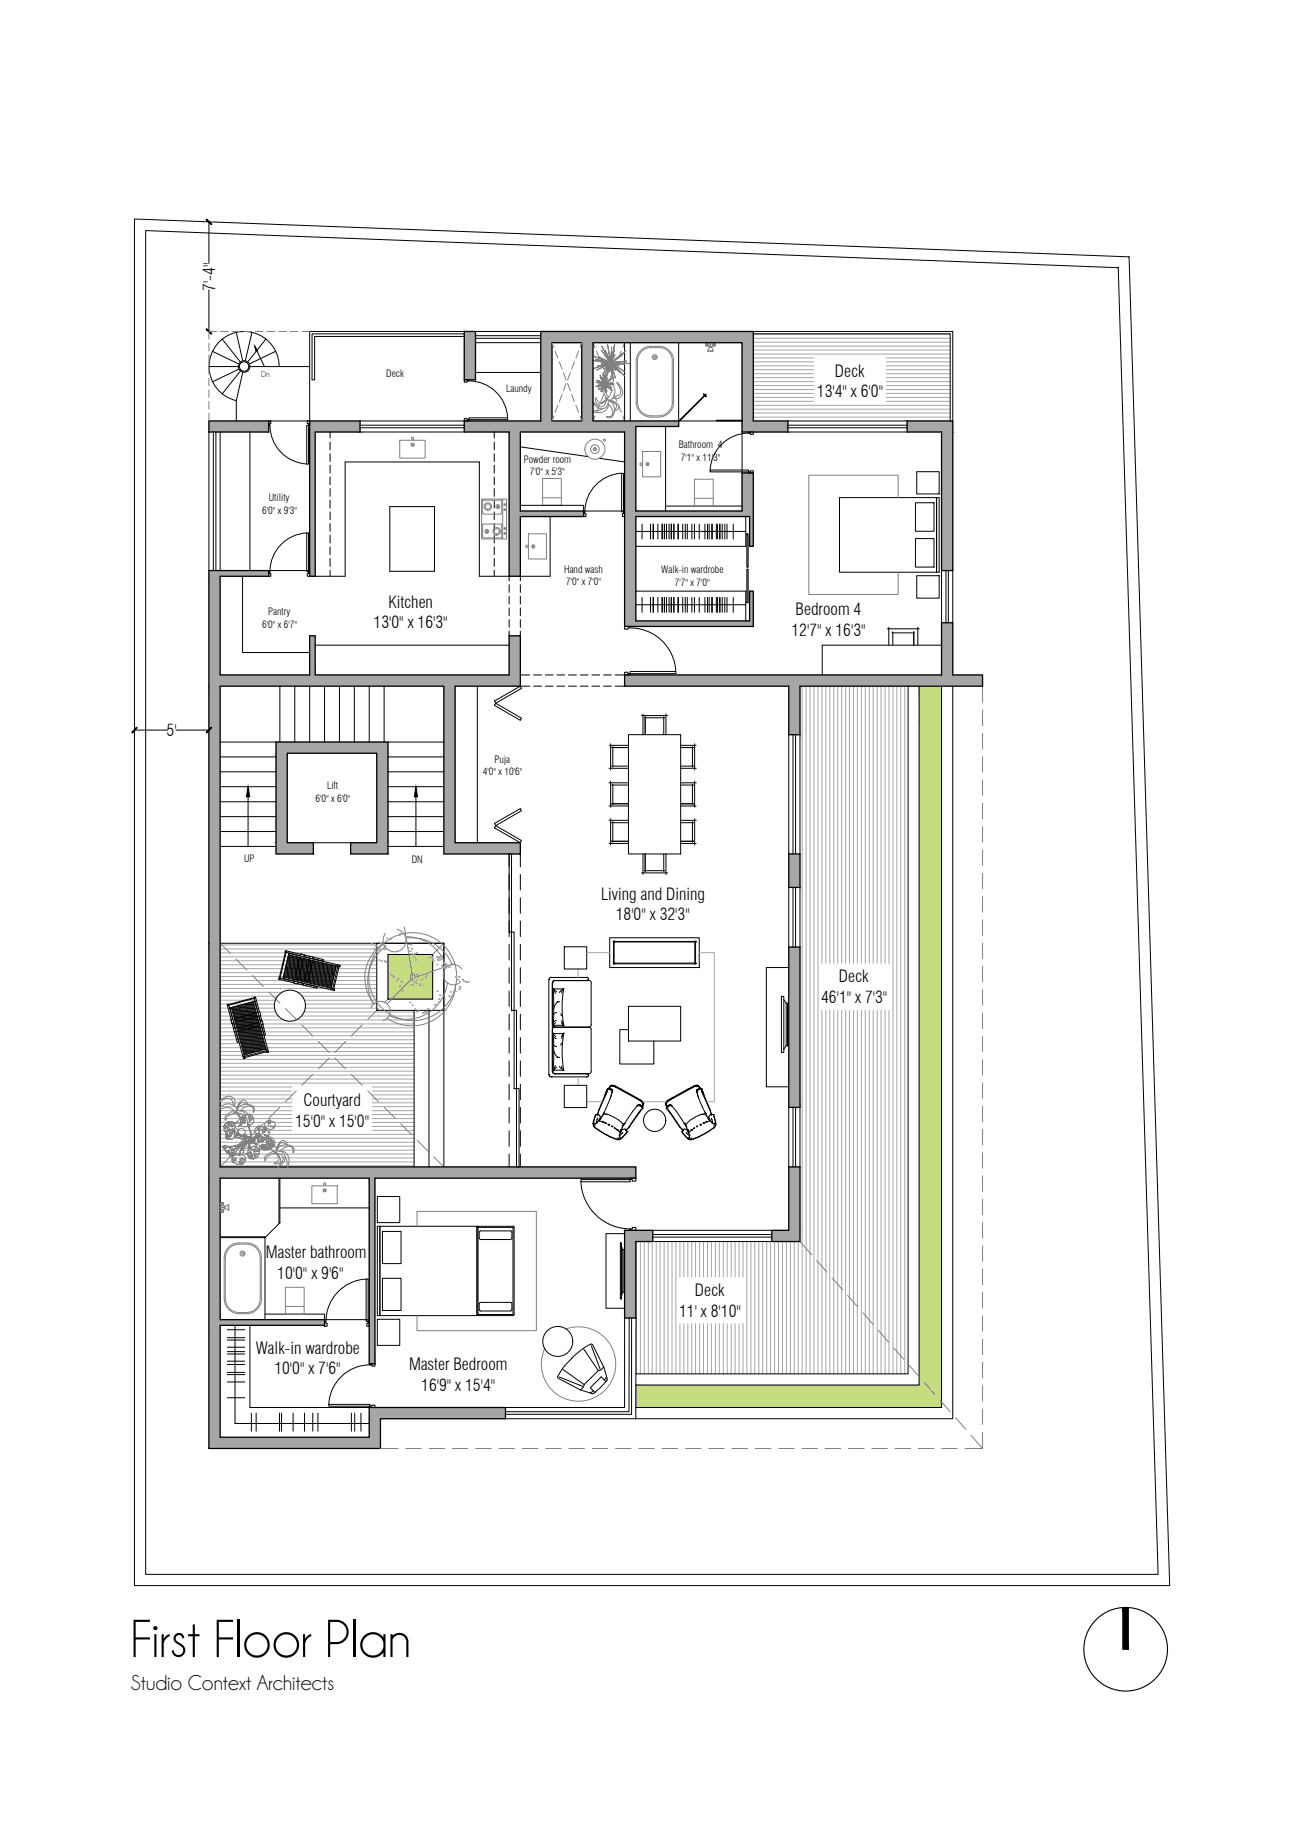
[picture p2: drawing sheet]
<svg xmlns="http://www.w3.org/2000/svg" width="297mm" height="420mm" viewBox="0 0 297 420" stroke-linecap="round" stroke-linejoin="round" font-family="sans-serif">
<defs><g id="words">
<text font-size="12.4" x="30.1" y="381.7">First Floor Plan</text>
<text font-size="5" x="30.2" y="389.2">Studio Context Architects</text>
<g font-size="3.8">
<text x="49.5" y="67" transform="rotate(-90 49.5 67)">7'-4&quot;</text>
<text x="192.2" y="86.8">Deck</text>
<text x="188.1" y="91.6">13'4&quot; x 6'0&quot;</text>
<text x="89.5" y="140">Kitchen</text>
<text x="183.2" y="141.7">Bedroom 4</text>
<text x="86" y="144.8">13'0&quot; x 16'3&quot;</text>
<text x="182.3" y="146.5">12'7&quot; x 16'3&quot;</text>
<text x="38.4" y="169.6">5'</text>
<text x="138.4" y="207.2">Living and Dining</text>
<text x="141.8" y="212">18'0&quot; x 32'3&quot;</text>
<text x="193.2" y="226.3">Deck</text>
<text x="189.1" y="231.1">46'1&quot; x 7'3&quot;</text>
<text x="69.9" y="254.7">Courtyard</text>
<text x="68" y="259.5">15'0&quot; x 15'0&quot;</text>
<text x="61.2" y="289.9">Master bathroom</text>
<text x="63.9" y="294.7">10'0&quot; x 9'6&quot;</text>
<text x="160" y="298.5">Deck</text>
<text x="156.4" y="303.3">11' x 8'10&quot;</text>
<text x="58.9" y="311.8">Walk-in wardrobe</text>
<text x="63.2" y="316.6">10'0&quot; x 7'6&quot;</text>
<text x="94.2" y="315.6">Master Bedroom</text>
<text x="97" y="320.4">16'9&quot; x 15'4&quot;</text>
</g>
<g font-size="2.3">
<text x="88.9" y="86.8">Deck</text>
<text x="116.6" y="90.4">Laundy</text>
<text x="120.6" y="106.5">Powder room</text>
<text x="156.3" y="103.2">Bathroom 4</text>
<text x="156.8" y="106.1">7'1&quot; x 11'3&quot;</text>
<text x="122" y="109.4">7'0&quot; x 5'3&quot;</text>
<text x="60.3" y="118.3">6'0&quot; x 9'3&quot;</text>
<text x="61.9" y="115.4">Utility</text>
<text x="129.9" y="131.9">Hand wash</text>
<text x="130.4" y="134.8">7'0&quot; x 7'0&quot;</text>
<text x="152.2" y="132">Walk-in wardrobe</text>
<text x="155.4" y="134.9">7'7&quot; x 7'0&quot;</text>
<text x="61.7" y="141.8">Pantry</text>
<text x="60.3" y="144.6">6'0&quot; x 6'7&quot;</text>
<text x="111.2" y="178.6">4'0&quot; x 10'6&quot;</text>
<text x="113.9" y="175.7">Puja</text>
<text x="72.6" y="184.6">6'0&quot; x 6'0&quot;</text>
<text x="75.3" y="181.8">Lift</text>
<text x="56.2" y="198.7">UP</text>
<text x="94.8" y="198.7">DN</text>
</g>
<text font-size="2" x="60.2" y="86.7">Dn</text>
</g></defs>
<!-- layer: SC-03-WALL -->
<g fill="#a6a6a6" stroke="#a6a6a6" stroke-width=".23">
<path d="M124.5 76.4l49 2.5v-2.5zM124.5 76.4l49 2.5h-49z"/>
<path d="M106.9 76.4l2.6 11.1v-11.1zM106.9 76.4l2.6 11.1h-2.6z"/>
<path d="M170.9 78.9l2.6 18.1v-18.1zM170.9 78.9l2.6 18.1h-2.6z"/>
<path d="M134 78.9l2.5 18.1v-18.1zM134 78.9l2.5 18.1h-2.5z"/>
<path d="M124.5 78.9l2.6 18.1v-18.1zM124.5 78.9l2.6 18.1h-2.6z"/>
<path d="M106.9 97l49.4 1.2v-1.2zM106.9 97l49.4 1.2h-49.4z"/>
<path d="M208.9 97l10.5 2.5v-2.5zM208.9 97l10.5 2.5h-10.5z"/>
<path d="M170.9 97l10.5 2.5v-2.5zM170.9 97l10.5 2.5h-10.5z"/>
<path d="M106.9 98.2l39.5 1.3v-1.3zM106.9 98.2l39.5 1.3h-39.5z"/>
<path d="M71.3 97l11.6 2.5v-2.5zM71.3 97l11.6 2.5h-11.6z"/>
<path d="M48.1 97l13.8 2.5v-2.5zM48.1 97l13.8 2.5h-13.8z"/>
<path d="M170.9 109l2.6 8.7v-8.7zM170.9 109l2.6 8.7h-2.6z"/>
<path d="M143.8 99.5l2.6 18.2v-18.2zM143.8 99.5l2.6 18.2h-2.6z"/>
<path d="M117.2 99.5l2.6 18.2v-18.2zM117.2 99.5l2.6 18.2h-2.6z"/>
<path d="M143.8 117.7l29.7 1.3v-1.3zM143.8 117.7l29.7 1.3h-29.7z"/>
<path d="M117.2 117.7l17.2 1.3v-1.3zM117.2 117.7l17.2 1.3h-17.2z"/>
<path d="M172.6 119l.9 6.8v-6.8zM172.6 119l.9 6.8h-.9z"/>
<path d="M216.8 99.5l2.6 31.9v-31.9zM216.8 99.5l2.6 31.9h-2.6z"/>
<path d="M117.2 119l2.6 13.7v-13.7zM117.2 119l2.6 13.7h-2.6z"/>
<path d="M71.3 99.5l1.3 33.2v-33.2zM71.3 99.5l1.3 33.2h-1.3z"/>
<path d="M48.1 131.4l13.8 1.3v-1.3zM48.1 131.4l13.8 1.3h-13.8z"/>
<path d="M172.6 136.2l.9 6.8v-6.8zM172.6 136.2l.9 6.8h-.9z"/>
<path d="M143.8 119l2.6 24v-24zM143.8 119l2.6 24h-2.6z"/>
<path d="M143.8 143l29.7 1.3v-1.3zM143.8 143l29.7 1.3h-29.7z"/>
<path d="M216.8 143.5l2.6 12v-12zM216.8 143.5l2.6 12h-2.6z"/>
<path d="M117.2 146.5l2.6 9v-9zM117.2 146.5l2.6 9h-2.6z"/>
<path d="M71.3 146.5l1.3 9v-9zM71.3 146.5l1.3 9h-1.3z"/>
<path d="M48.1 132.7l2.6 22.8v-22.8zM48.1 132.7l2.6 22.8h-2.6z"/>
<path d="M143.8 155.5l82.4 2.6v-2.6zM143.8 155.5l82.4 2.6h-82.4z"/>
<path d="M48.1 155.5l71.7 2.6v-2.6zM48.1 155.5l71.7 2.6h-71.7z"/>
<path d="M181.6 158.1l2.6 11.1v-11.1zM181.6 158.1l2.6 11.1h-2.6z"/>
<path d="M63.6 170.9l25.7 2.6v-2.6zM63.6 170.9l25.7 2.6h-25.7z"/>
<path d="M102.2 158.1l2.6 36v-36zM102.2 158.1l2.6 36h-2.6z"/>
<path d="M86.8 173.5l2.5 20.6v-20.6zM86.8 173.5l2.5 20.6h-2.5z"/>
<path d="M63.6 173.5l2.5 20.6v-20.6zM63.6 173.5l2.5 20.6h-2.5z"/>
<path d="M102.2 194.1l17.6 2.6v-2.6zM102.2 194.1l17.6 2.6h-17.6z"/>
<path d="M80.7 194.1l8.6 2.6v-2.6zM80.7 194.1l8.6 2.6h-8.6z"/>
<path d="M63.6 194.1l8.6 2.6v-2.6zM63.6 194.1l8.6 2.6h-8.6z"/>
<path d="M181.6 196.7l2.6 7.7v-7.7zM181.6 196.7l2.6 7.7h-2.6z"/>
<path d="M48.1 158.1l2.6 59.2v-59.2zM48.1 158.1l2.6 59.2h-2.6z"/>
<path d="M181.6 218.2l2.6 36.9v-36.9zM181.6 218.2l2.6 36.9h-2.6z"/>
<path d="M48.1 217.3l2.6 51.5v-51.5zM48.1 217.3l2.6 51.5h-2.6z"/>
<path d="M48.1 268.8l98.3 2.6v-2.6zM48.1 268.8l98.3 2.6h-98.3z"/>
<path d="M181.6 268.8l2.6 14.6v-14.6zM181.6 268.8l2.6 14.6h-2.6z"/>
<path d="M177.7 283.4l6.5 2.6v-2.6zM177.7 283.4l6.5 2.6h-6.5z"/>
<path d="M143.8 283.4l6.5 2.6v-2.6zM143.8 283.4l6.5 2.6h-6.5z"/>
<path d="M143.8 286l2.6 17.6v-17.6zM143.8 286l2.6 17.6h-2.6z"/>
<path d="M48.1 271.4l2.6 32.6v-32.6zM48.1 271.4l2.6 32.6h-2.6z"/>
<path d="M48.1 304l26.6 1.3v-1.3zM48.1 304l26.6 1.3h-26.6z"/>
<path d="M85 271.4l1.3 42.7v-42.7zM85 271.4l1.3 42.7h-1.3z"/>
<path d="M85 324.2l31.4 2.6v-2.6zM85 324.2l31.4 2.6h-31.4z"/>
<path d="M85 326.8l2.6 4.3v-4.3zM85 326.8l2.6 4.3h-2.6z"/>
<path d="M48.1 305.3l2.6 25.8v-25.8zM48.1 305.3l2.6 25.8h-2.6z"/>
<path d="M48.1 331.1l39.5 2.6v-2.6zM48.1 331.1l39.5 2.6h-39.5z"/>
</g>
<!-- layer: SC-09-DOOR -->
<g fill="none" stroke="#000" stroke-width=".23">
<path d="M109.5 77.3h15M109.5 77.9h15M49.1 99.5v31.9M49.7 99.5v31.9M61.9 97h.5v.6h-.3v.4h-.2zM62.2 98a8.9 8.9 0 0 0 8.5 8.9M70.6 98h.4v8.9h-.4zM70.8 97h.5v1h-.3v-.4h-.2zM82.9 97.9h24M82.9 98.5h24M106.9 96.4h.6v.3h.5v.3h-1.1zM106.9 87.5h1.1v.3h-.5v.2h-.6z"/>
<path d="M108 96.3h8.9v.4h-8.9zM108 87.7a8.9 8.9 0 0 1 8.9 8.5M156.4 96.8l6.1-6 .1 .1-6.1 6.1zM162 90.8l.3 .2zM162.3 91.1l.3 .2-.1 .1zM165 96.8h5.9v.2h-5.9zM172.4 99.5h1.1v.6h-.7v-.3h-.4zM172.4 99.8a8.9 8.9 0 0 0-8.9 8.5M181.4 97.9h27.5M181.4 98.5h27.5M134.4 117.9h.3v.4h.2v.7h-.5zM143.1 109h.5v8.9h-.5z"/>
<path d="M143.2 109a8.9 8.9 0 0 0-8.5 8.9M143.6 117.9h.2v1.1h-.5v-.7h.3zM163.5 108.3h8.9v.4h-8.9zM172.4 108.7h.4v-.3h.7v.6h-1.1zM61.9 131.7h.2v.4h.3v.6h-.5zM70.6 122.8h.4v8.9h-.4zM70.7 122.8a8.9 8.9 0 0 0-8.5 8.9M71 131.7h.3v1h-.5v-.6h.2zM217.8 131.4v12.1M218.4 131.4v12.1M143.8 154.8h.8v.4h.5v.3h-1.3zM143.8 144.3h1.3v.3h-.5v.3h-.8z"/>
<path d="M145.1 154.7h10.5v.5h-10.5zM145.1 144.6a10.5 10.5 0 0 1 10.5 10.1M113.8 161.5l6-3.4 .3 .5-6 3.4zM114.1 162l6 3.4-.3 .5-6-3.4zM182.6 169.2v27.5M183.2 169.2v27.5M113.8 189.7l6-3.4 .3 .5-6 3.4zM114.1 190.2l6 3.4-.3 .5-6-3.4zM117.2 196.7h.6v18h-.6zM117.8 214.7h.6v18h-.6zM182.6 204.4v13.8M183.2 204.4v13.8"/>
<path d="M118.4 232.7h.5v18.1h-.5zM118.9 250.8h.6v18h-.6zM182.6 255.1v13.7M183.2 255.1v13.7M64.2 271.4v10.3h.2v-10.3M133.7 271.7h11.4v.5h-11.4zM133.8 272.2a11.4 11.4 0 0 0 11.3 10.9M145.1 271.4h1.3v.7h-.8v-.4h-.5zM50.7 284.9h10.3v.2h-10.3M84.3 294.6h.5v9.8h-.5zM84.3 294.6a9.7 9.7 0 0 0-9.2 9.7M145.1 283.1h.5v-.4h.8v.7h-1.3z"/>
<path d="M150.3 284.4h27.4M150.3 285h27.4M74.7 304.4h.3v.4h.3v.7h-.6zM84.8 304.4h.2v1.1h-.5v-.7h.3zM85.2 314.1h1.1v.6h-.6v-.3h-.5zM85.2 314.4a9.5 9.5 0 0 0-9.5 9.1M144.9 303.6l-.1 21.6h-28.4M145.4 303.6v22.2h-29M75.7 323.5h9.5v.4h-9.5zM85.2 323.9h.5v-.2h.6v.5h-1.1z"/>
</g>
<!-- layer: 0 -->
<g fill="#c5dc80" stroke="#c5dc80" stroke-width=".23">
<path d="M211.6 158.1l5.2 161v-161zM211.6 158.1l5.2 161h-5.2z"/>
<path d="M146.4 319.1l70.4 5.1v-5.1zM146.4 319.1l70.4 5.1h-70.4z"/>
</g>
<g fill="none" stroke="#a6a6a6" stroke-width=".23">
<path d="M173.5 79.7h45.3M173.5 78.8h45.3M173.5 77.9h45.3M173.5 77h45.3M173.5 96.1h45.3M173.5 95.2h45.3M173.5 94.3h45.3M173.5 93.4h45.3M173.5 92.4h13.9M173.5 91.6h13.9M173.5 90.6h13.9M173.5 89.7h13.9"/>
<path d="M173.5 88.8h13.9M173.5 87.9h13.9M173.5 87h13.9M173.5 86.1h13.9M173.5 85.2h13.9M173.5 84.3h13.9M173.5 83.3h13.9M173.5 82.5h13.9M173.5 81.6h45.3M173.5 80.6h45.3M204.1 92.4h14.7M204.1 91.6h14.7"/>
<path d="M204.1 90.6h14.7M204.1 89.7h14.7M204.1 88.8h14.7M204.1 87.9h14.7M204.1 87h14.7M204.1 86.1h14.7M204.1 85.2h14.7M204.1 84.3h14.7M204.1 83.3h14.7M204.1 82.5h14.7M184.7 158.1v158.4M185.6 158.1v158.4"/>
<path d="M186.5 158.1v158.4M187.4 158.1v158.4M188.4 158.1v158.4M189.2 158.1v63.8M190.2 158.1v63.8M191.1 158.1v63.8M192 158.1v63.8M192.9 158.1v63.8M193.8 158.1v63.8M194.7 158.1v63.8M195.6 158.1v63.8M196.5 158.1v63.8"/>
<path d="M197.4 158.1v63.8M198.3 158.1v63.8M199.2 158.1v63.8M200.2 158.1v63.8M201.1 158.1v63.8M202 158.1v63.8M202.9 158.1v63.8M203.8 158.1v63.8M204.7 158.1v63.8M205.6 158.1v158.4M206.5 158.1v158.4M207.4 158.1v158.4"/>
<path d="M208.3 158.1v158.4M50.7 219.5h36.1M50.7 218.6h36.1M50.7 217.7h36.1M85.5 217.4l.1 .1M85.5 217.4v.1M85.6 217.5h.1M86.2 218.6h.1M86.2 218.7h.1M86.2 218.6v.1M86.2 218.6v.2M86.4 217.9h.1"/>
<path d="M86.5 217.9h.1M86.5 217.8h.1M86.5 217.8v.1M86.5 217.8l-.1 .1M86.8 219.2l.1 .1zM86.9 219.2h-.1M86.9 219.5h.1M86.9 219.3h.1M87 219.5h.1M87.3 219h.1M87.4 218.6h.1M87.3 219l.1 .1"/>
<path d="M87.4 219v.1M87.6 217.4h.1M88.1 217.7h.1M88.1 217.7l.1 .1M88.2 217.7v.1M88.2 218.6h.1M88.3 218.6h-.1M88.3 218.6h.1M88.7 218.6h.1M88.7 218.6v.1M88.7 217.8h.1M88.7 217.8l.1 .1z"/>
<path d="M89.1 216.2h.1M89.1 216.1h.1M89.8 216.1l.1 .1M89.9 216.3h.1M89.9 216.2h.1M89.9 216.2v.1M89.9 216.2l.1 .1M90 216.3h.1M90 216.2h.1M90 216.2v.1M90.1 216.3h-.1M92 215.5h.1"/>
<path d="M92 215.4v.1zM92.2 215.1h.1M92.3 215v.1M92.3 215.1h.1M92.3 215h-.2l.1 .1M93.3 215.9h.1M93.3 215.9l.1 .1zM93.5 216.1h.1M93.5 216.1v.1M93.5 216h.1M93.5 216l.1 .1M93.6 216l-.1 .1"/>
<path d="M93.6 216.1l-.1 .1M94 218.3h.1M94.1 217.6h.1M94.2 217.6h.1M94.2 218.3h.1M94.5 219.2h.1M94.5 217.6h.1M94.5 219.1h.1M94.5 219.1v.1M94.7 217.5h.1M94.7 217.5l.1 .1zM94.7 219.7l.1 .1z"/>
<path d="M94.8 219.7h.1M94.8 218.6h.1M94.8 218.6h.1zM95.3 219.9h.1M95.3 219.9v.1M95.3 220h.1M95.6 219.6h.1M95.6 219.6v.1M95.6 219.7h.1M95.9 219.6h.1M95.9 219.5v.1M96 219.5h.1"/>
<path d="M96 219.5l-.1 .1M50.7 239.5h44.6M50.7 238.6h44.6M50.7 237.7h44.6M50.7 236.8h44.6M50.7 235.9h44.6M50.7 234.9h14.6M50.7 234h13.4M50.7 233.1h12.8M50.7 232.2h12.5M50.7 231.3h12.5M50.7 230.4h12.7"/>
<path d="M50.7 229.5h13.2M50.7 228.6h14.3M50.7 227.7h36.1M50.7 226.8h36.1M50.7 225.9h36.1M50.7 224.9h36.1M50.7 224.1h36.1M50.7 223.1h36.1M50.7 222.2h36.1M50.7 221.3h36.1M50.7 220.4h36.1M68.1 234.9h27.2"/>
<path d="M68.5 228.6h18.3M69.4 234h25.9M69.5 229.5h17.3M70 233.1h25.3M70.1 230.4h16.7M70.2 232.2h16.6M70.3 231.3h16.5M87.3 221.3h.1M87.4 221.2h.1M87.4 221.2l-.1 .1M87.9 221.3h.1M87.9 221.3l.1 .1z"/>
<path d="M88.5 221.3h.1M88.5 221.3l.1 .1zM88.9 221.6h.1M88.9 221.5v.1zM89.9 224.4h.1M90 224.4h.1M90.2 224.6l.1 .1zM90.3 224.7h.1M90.4 224.8l.1 .1M90.4 224.8h.1M90.5 224.9h.1M90.6 225h.1"/>
<path d="M90.6 224.9l.1 .1M90.7 225h.1M91.2 225.9h.1M91.2 225.9l.1 .1M91.3 225.9v.1M91.5 225.5h.1M91.5 225.5l.1 .1zM91.8 225.4h.1M91.9 225.4h.1M91.9 225.4h-.1M92 227.1h.1M92.4 226.2h.1"/>
<path d="M92.6 228.1l.1 .1zM92.6 228.2h.1M94.4 230.9l.1 .1M94.4 230.9h.1M94.5 231h.1M94.6 226.8h.1M94.6 226.8l.1 .1zM94.9 225.9l.1 .1M94.9 226h.1M94.9 225.9v.1M95 226h.1M95 231.5h.1"/>
<path d="M95 231.5l.1 .1zM95 226.9h.1M95.1 225.4v.1M95.1 225.5h.1M95.1 226.9h.1M95.3 226.1h.1M95.4 226.1h.1M95.4 220.5v.1zM95.4 220.5h.1M95.5 232.4h.1M95.5 232.4l.1 .1M95.6 232.5h.1"/>
<path d="M95.7 221.1l.1 .1M95.7 221.1h.1M95.8 225.1h.1M95.8 221.2h.1M95.8 225.2h.1M95.8 225.1v.1M95.9 225.1h.1M95.9 226.5h.1M95.9 225.1l-.1 .1M95.9 226.5v.1M95.9 226.6h.1M95.9 233h.1"/>
<path d="M95.9 224.6h.1M95.9 232.9v.1M95.9 233v.1M95.9 233l.1 .1M95.9 233.1h.1M96 224.6h.1M96 233h.1M96 225.7h.1M96 225.7l.1 .1zM96.3 224.6h.1M96.3 232.9h.1zM96.4 224.6h.1"/>
<path d="M96.4 224.6h-.1M96.4 232.9h.1M96.7 227h.1M96.8 226.7l.1 .1zM97 225.6v.1zM97.3 227.1h.1M97.3 227h.1M97.4 233.4h.1M97.3 225.4h.1M97.3 225.5h.1M97.3 225.4v.1M97.4 227h.1"/>
<path d="M97.4 225.5h.1M97.4 233.3h.1M97.4 225.4v.1M97.6 233.2l.1 .1zM97.6 233.3h.1M97.7 233l.1 .1zM97.8 233.1h.1M98 225l.1 .1zM98.1 225h.1M98.1 233.1h.1M98.1 233.1l.1 .1M98.1 233.2h.1"/>
<path d="M98.2 233.2h.1M98.2 224.6v.1M98.2 224.6h.1M98.2 233.1l-.1 .1M98.2 224.7h.1M98.3 233.2h.1M98.3 233.2h-.1M98.5 232.4h.1M98.5 232.3h.1M98.5 232.3v.1M98.6 232.4h.1M98.8 220.6h.1"/>
<path d="M98.9 220.5h.1M98.9 220.5l.1 .1zM99.5 220.5h.1M99.5 221.3h.1M99.5 221.2l.1 .1zM99.5 220.8l.1 .1M99.5 220.8h.1M99.6 220.9h.1M99.7 221.3h.1M99.8 221.3h.1M100.1 231.5h.1M100.3 231.4h.1"/>
<path d="M100.5 220.4h.1M100.6 220.4h.1M100.6 222.2h.1zM100.6 228.3h.1M100.7 222.2h.1M100.7 228.3h.1M100.7 221.1h.1M100.8 220.3v.2zM100.8 221.1h.1M100.9 220.4h.1M101 230.8l.1 .1zM101.1 230.9h.1"/>
<path d="M101.1 221.2v.1zM101.1 220.7l-.1 .1zM101.1 230.1v.1M101.1 230.2h.1M101.1 220.8h.1M101.1 230.1h.1M101.2 220.4h.1M101.2 220.4l.1 .1M101.2 229.3h.1M101.3 220.4v.1M101.3 220.5h.1M101.3 229.3h.1"/>
<path d="M101.4 221l.1 .1zM101.5 221.1h.1M101.6 220.1l.1 .1zM101.6 220.2l.1 .1zM101.7 220.3h.1M101.7 220.1h.1M101.7 222.4h.1M101.8 222.4h.1M101.8 222.4h-.1M101.8 229.3h.1M101.9 222.8h.1M101.9 229.3h.1"/>
<path d="M102 222.8h.1M102.2 221.8h.1M102.2 223h.1M102.2 223h.1zM102.3 222.6h.1M102.3 230.2h.1M102.3 230.2v.1M102.3 230.3h.1M102.4 230.2v.1M102.4 230.3h.1M102.8 222.2h.1M103.2 222.5l.1 .1z"/>
<path d="M103.3 222.6h.1M103.4 229.4l.1 .1M103.5 222.8h.1M103.4 229.4v.1M103.4 229.5h.1M103.5 229.5h.1M103.8 228.4l.1 .1zM103.8 228.5h.1M104.8 228.3l.1 .1M104.8 228.3h.1M104.9 225.1h.1M104.9 228.4h.1"/>
<path d="M104.9 225v.1M104.9 225h.1M105 225l-.1 .1M105.4 225.7h.1zM105.5 225.7h.1M105.7 225h.1M105.7 228h.1M105.8 228h.1M105.8 225h.1M105.8 226.2h.1M105.8 226.2l.1 .1M105.8 227.2h.1"/>
<path d="M105.8 227.2l.1 .1zM105.9 227.5l.1 .1zM105.9 226.2v.1M106 227.6h.1M106.4 225.6h.1M106.5 225.6h.1M106.5 225.6v.1M106.7 226h.1M106.8 226h.1M106.8 225.9l-.1 .1M107.2 226.2h.1M107.2 226.2v.1"/>
<path d="M107.5 226.2l.1 .1zM107.5 226.3h.1M108 226.1l.1 .1zM189.2 232.7v83.8M190.2 232.7v83.8M191.1 232.7v83.8M192 232.7v83.8M192.9 232.7v83.8M193.8 232.7v83.8M194.7 232.7v83.8M195.6 232.7v83.8M196.5 232.7v83.8"/>
<path d="M197.4 232.7v83.8M198.3 232.7v83.8M199.2 232.7v83.8M200.2 232.7v83.8M201.1 232.7v83.8M202 232.7v83.8M202.9 232.7v83.8M203.8 232.7v83.8M204.7 232.7v83.8M50.7 259.5h16.5M50.7 258.6h16.5M50.7 257.7h16.5"/>
<path d="M50.7 256.7h16.5M50.7 255.8h16.5M50.7 254.9h16.5M50.7 254h16.5M50.7 253.1h16.5M50.7 252.2h16.5M50.7 251.3h16.5M50.7 250.4h16.5M50.7 249.5h44.6M50.7 248.6h44.6M50.7 247.7h44.6M50.7 246.7h44.6"/>
<path d="M50.7 245.9h44.6M50.7 244.9h44.6M50.7 244h44.6M50.7 243.1h44.6M50.7 242.2h44.6M50.7 241.3h44.6M50.7 240.4h44.6M85.7 259.5h9.6M85.7 258.6h9.6M85.7 257.7h9.6M85.7 256.7h9.6M85.7 255.8h9.6"/>
<path d="M85.7 254.9h9.6M85.7 254h9.6M85.7 253.1h9.6M85.7 252.2h9.6M85.7 251.3h9.6M85.7 250.4h9.6M50.7 268.5h44.6M50.7 267.7h44.6M50.7 266.7h44.6M50.7 265.8h44.6M50.7 265h44.6M50.7 264h44.6"/>
<path d="M50.7 263.1h44.6M50.7 262.2h44.6M50.7 261.3h44.6M50.7 260.4h16.5M85.7 260.4h9.6M146.6 286v30.5M147.5 286v30.5M148.4 286v30.5M149.3 286v30.5M150.2 286v30.5M151.1 286v30.5M152 286v30.5"/>
<path d="M152.9 286v30.5M153.8 286v30.5M154.7 286v30.5M155.6 286v30.5M156.6 286v8.1M157.5 286v8.1M158.4 286v8.1M159.3 286v8.1M160.2 286v8.1M161.1 286v8.1M162 286v8.1M162.9 286v8.1"/>
<path d="M163.8 286v8.1M164.7 286v8.1M165.6 286v8.1M166.6 286v8.1M167.4 286v8.1M168.4 286v8.1M169.3 286v8.1M170.2 286v8.1M171.1 286v8.1M172 286v30.5M172.9 286v30.5M173.8 286v30.5"/>
<path d="M174.7 286v30.5M175.6 286v30.5M176.5 286v30.5M177.4 286v30.5M178.4 286v30.5M179.3 286v30.5M180.2 286v30.5M181.1 286v30.5M182 286v30.5M182.9 286v30.5M183.8 286v30.5M156.6 304.9v11.6"/>
<path d="M157.5 304.9v11.6M158.4 304.9v11.6M159.3 304.9v11.6M160.2 304.9v11.6M161.1 304.9v11.6M162 304.9v11.6M162.9 304.9v11.6M163.8 304.9v11.6M164.7 304.9v11.6M165.6 304.9v11.6M166.6 304.9v11.6M167.4 304.9v11.6"/>
<path d="M168.4 304.9v11.6M169.3 304.9v11.6M170.2 304.9v11.6M171.1 304.9v11.6"/>
</g>
<!-- layer: SC-05-ELEVATION 2 -->
<g fill="none" stroke="#000" stroke-width=".23">
<path d="M31 50.4l229 8.8 9.3 306h-238.3zM33.5 53.1l224 8.6 9.2 301h-233.2zM106.9 76.9h-35v10.6h.5v-10h34.5M109.5 76.4h15M109.5 78.9h15M156.3 78.9v18.1h14.6M48.1 99.5v31.9M50.7 99.5v31.9M57.5 99.5v31.9M76 99.5v1.4M82.9 99.5h24M82.9 97h24"/>
<path d="M109.5 85.8h15M113.8 99.5v1.4M153.3 98.2v19.5M170.9 99.5v9.5M181.4 99.5h27.5M181.4 97h27.5M76 101.8v1.8M76 104.5v1.8M76 107.2v1.8M76 109.9v1.8M76 112.6v1.7M76 115.2v1.8"/>
<path d="M76 117.9v1.8M89.8 116.7h10.2v14.9h-10.2zM113.8 101.8v1.8M113.8 104.5v1.8M113.8 107.2v1.8M113.8 109.9v1.8M113.8 112.6v1.7M113.8 115.2v1.8M113.8 117.9v1.8M119.8 116.4h14.6v1.3h9.4M119.8 102.9l15.6 2.3M126.7 119v13.7h-6.9v1.1"/>
<path d="M137.9 105.6l5.9 .8M153.3 116.6h17.6M55.9 132.7v17.6h15.4M61.9 131.4h9.4M72.6 132.7h6.9v-26.3h30.9v26.3h6.8v1.1M76 120.6v1.8M76 123.3v1.8M76 126v1.7M76 128.6v1.9M76 131.3v1.4M113.8 120.6v1.8M113.8 123.3v1.8"/>
<path d="M113.8 126v1.7M113.8 128.6v1.9M113.8 131.3v1.4M117.2 134.7v1.8M117.2 137.4v1.7M119.8 134.7v1.8M119.8 137.4v1.7M216.8 131.4v12.1M219.4 131.4v12.1M64.4 158.1v12.8M67.9 158.1v12.8M71.3 158.1v12.8"/>
<path d="M72.6 148.6h44.6M74.7 158.1v12.8M78.2 158.1v12.8M81.6 158.1v12.8M85 158.1v12.8M88.4 158.1v12.8M109.9 158.1v36M117.2 140v1.8M117.2 142.7v1.8M117.2 145.4v1.1M119.8 140v1.8M119.8 142.7v1.8"/>
<path d="M119.8 145.4v1.1M119.8 158.1h2.2M119.8 155.5h2.2M122.9 158.1h1.8M122.9 155.5h1.8M125.6 158.1h1.8M125.6 155.5h1.8M128.2 158.1h1.8M128.2 155.5h1.8M130.9 158.1h1.8M130.9 155.5h1.8M133.6 158.1h1.8"/>
<path d="M133.6 155.5h1.8M136.3 158.1h1.8M136.3 155.5h1.8M139 158.1h1.8M139 155.5h1.8M141.7 158.1h2.1M141.7 155.5h2.1M209.1 158.1v158.4h-62.7M211.6 158.1v161h-65.2M216.8 158.1v166.1h-70.4M219.4 158.1v168.7h-73M50.7 174.4h12.9"/>
<path d="M50.7 170.9h12.9M50.7 177.8h12.9M89.3 174.4h12.9M89.3 170.9h12.9M89.3 177.8h12.9M181.6 169.2v27.5M184.2 169.2v27.5M50.7 188.1h12.9M50.7 191.5h12.9M50.7 181.2h12.9M50.7 195h12.9M50.7 184.7h12.9"/>
<path d="M72.2 194.1h8.5M89.3 188.1h12.9M89.3 191.5h12.9M89.3 181.2h12.9M89.3 195h12.9M89.3 184.7h12.9M117.2 196.7v3M119.8 196.7v3M50.7 217.3h51.5v51.5M86.8 217.3h15.4v15.4h-15.4zM89.3 219.9h10.3v10.3h-10.3zM117.2 201.5v3.5"/>
<path d="M117.2 206.8v3.6M117.2 212.2v3.6M117.2 217.5v3.6M119.8 201.5v3.5M119.8 206.8v3.6M119.8 212.2v3.6M119.8 217.5v3.6M129.9 218.1h5.2v5.1h-5.2zM140.4 216h20.6v6.9h-20.6zM141.3 217.1v4.6M141.4 217.2v4.5M141.5 217h18.4"/>
<path d="M141.5 216.9h18.4M160 217.1v4.6M160.2 217.1v4.6M181.6 204.4v13.8M184.2 204.4v13.8M95.3 232.7v36.1M98.8 232.7v36.1M117.2 222.9v3.6M117.2 228.3v3.5M117.2 233.6v3.6M117.2 239v3.6M119.8 222.9v3.6"/>
<path d="M119.8 228.3v3.5M119.8 233.6v3.6M119.8 239v3.6M126.4 225.7h.1M126.4 225.7v21.9M126.9 225.2h.1M126.9 225.2h8.1M127 225.1l-.4 .2-.2 .3M127.2 226.4h.1M127.2 236.6h8.4M127.2 226.4v20.4M127.2 236l.1 .3 .5 .3-.3 .1-.3 .5"/>
<path d="M127.7 225.9h.1M127.7 225.9h7.9M127.8 225.8l-.4 .2-.2 .4M127.8 225.8l-.5 .3-.1 .3M135 225.9h.1M135 225.2h.1M135 225.1a.38 .38 0 0 1 .5 .4 .38 .38 0 0 1-.5 .3M135.6 225.8l.5 .3v.3l.1 9.6-.3 .5-.3 .1 .3 .1 .3 .5-.1 9.9-.5 .2h-7.9M141.5 222h18.4M141.5 221.9h18.4M117.2 244.4v3.5M117.2 249.8v3.5"/>
<path d="M117.2 255.1v3.6M119.8 244.4v3.5M119.8 249.8v3.5M119.8 255.1v3.6M126.4 247.6h.1M126.4 247.5l.2 .4 .4 .2M126.9 248.1h.1M126.9 248.1h8.1M127.2 246.8h.1M127.7 247.3h.1M127.8 247.3l-.4-.1-.2-.4 .3 .5h.3M129.9 250h5.2v5.1h-5.2z"/>
<path d="M135 247.3h.1M135 248.1h.1M135 247.3a.38 .38 0 0 1 .5 .4 .38 .38 0 0 1-.5 .4M135.3 247.3v.1M136.9 258.6l.1 .7M137.1 256.9l-.4 1.5a1.36 1.36 0 0 0 1 1.8l2.8 1.6a2.54 2.54 0 0 0 2.5 .5l1.3-1.4M137.2 256.7h.1M137.2 256.8h.1M137.3 258.8l-.2 .1M137.4 256.7l-.2 .1a3.1 3.1 0 0 0-.4 2.7 16 16 0 0 0 5.5 3 2.47 2.47 0 0 0 2.1-1.8M137.4 256.7h-.2M137.4 256.7l.2 .1"/>
<path d="M137.6 256.8h.1M137.6 256.8l.1 .1M137.6 256.7l.3 .1a1.2 1.2 0 0 1-.3 1.6l-.3 .4 .2-.1M137.6 257.5l-.3 1M137.6 256.7v.1M137.9 255.8l-.3 1M138 258.2l.6 .2M138.4 257.5l-.5 .7zM138.6 258.3l.2 .1M138.6 258.4h.2M138.6 258.4h.1M138.8 258.4h.1"/>
<path d="M138.8 257l-.6 .6M138.8 258.4l.5 .2M139 256.5h.1M139 256.5l-.4 .7M139 256.5v.4M139 256.4v.1M139 256.4a10.4 10.4 0 0 1 4.5 2.5l.4-.2M139.3 258.6l.2 .1M139.4 258.8h.1M139.4 256.7h.3M139.5 258.7h.1M139.5 258.7l-.1 .1"/>
<path d="M139.9 250.8h.1M139.9 250.8l.3 .1zM139.9 250.8l-2.1 5.1M139.9 251.2l-2 4.7-.3 .8M140 259l.2 .1M140 259h.1M140.1 250.8h.1M140.1 259.1h.1M140.1 250.8v.1M140.2 259.1h.1M140.2 250.9h.1M140.3 250.9l.5 .3 .1 .5"/>
<path d="M140.3 250.6h.1M140.3 250.6v.1M140.3 250.7h.1M140.3 250.7l.7 .5-.1-.2M140.3 250.6l.1 .1M140.3 250.6a.99 .99 0 0 1 1.6-.2l-.4-.1 1.2 .6M140.4 250.8h.1M140.4 250.8l.5 .2M140.4 250.8l-.1 .1M140.5 250.3l.1-.1zM140.5 250.3l-.2 .3zM140.5 250.8l-.2 .1"/>
<path d="M140.5 253l-1.5 3.4M140.7 250l-.4 .6M140.7 250.2v-.2h.6l1.7 .9M140.8 252.2l-.3 .8M140.8 259.5h.2M140.9 259.4l.1 .1M140.9 251h.1M140.9 251.7l.1-.5-.1 .5M140.9 251.7l-.4 1.3M140.9 250.1l-.3 .1M140.9 250.1l.3 .1M140.9 251.7h.1"/>
<path d="M141 259.5h-.1M141 259.5h.1M141.2 250.2l.3 .1-.3-.1M141.5 259.9l.2 .1M141.5 259.8h.1M141.6 259.8l.7 .6-.2-.1M141.7 260h.1M141.9 250.4l5.3 3zM142.8 250.8l.2 .1M143 250.9l4.4 2.4a1.1 1.1 0 0 1 .7 1.2M143.3 259.5l-.2 .8M143.6 258.9l.1 .2"/>
<path d="M143.7 259.1l-.4 .2M143.9 258.7l-.6 1M144.8 259.7l-.6 .6M144.8 259.7l-.6 .7M146.4 252.9l1.4 .9M146.7 254.8l.3-.3-.4 .4M146.7 254.8l-.9 1.1-1.9 2.8M146.7 254.8l.4-.1 .6 .3M147.3 254.5h-.3l.9 .2M147.3 254.5h.1M147.3 254.5l.4 .2M147.6 255.5l-2.8 4.2"/>
<path d="M147.7 254.7v.3M147.7 254.7h.1M147.7 254.8h.1M147.7 255h.1M147.7 254.7l.1 .1M147.8 255h.1M147.8 253.8a.72 .72 0 0 1 .1 1M147.8 253.8l-.3-.2 .3 .2M147.8 255l.2 .3M147.8 253.8l.3 .4M147.8 254.8h.1M147.8 255v.1"/>
<path d="M147.9 255h.1M147.9 254.8h.1M147.9 254.8h-.1M148 255.3h.1M148 255.3l-3.2 4.4M148 254l.1 .2M148.1 254.5v-.3v.3M148.1 254.2h.1M148.1 254.5l-.2 .3M148.2 254.2h-.1M153.2 254.2h.1M153.3 254.2l.2 .6"/>
<path d="M153.4 255.3h.1M153.4 255.3l3.8 5.1M153.4 254l-.1 .2M153.5 254.8h.1M153.5 255h.1M153.6 254.8h.1M153.6 255l-.2 .3M153.6 255v.1M153.6 255h.1M153.6 253.8a.58 .58 0 0 0 0 1l.8-.3h-.3M153.6 253.8l.3-.2-.3 .2M153.6 253.8l-.2 .2"/>
<path d="M153.7 255l-.3 .3M153.7 255h.1M153.7 254.8h.1M153.7 254.7h.1M153.7 254.7l-.1 .1M153.7 254.8v.2M153.7 254.7v.1M153.8 253.5a.85 .85 0 0 0-.3 1.3M153.8 255.5l2.8 4.2 .7 .6M153.8 254.7l-.1 .3M153.8 253.4v.1M154.1 254.5h.1"/>
<path d="M154.1 254.5l-.3 .2M154.2 253.4l.8-.5-.8 .5M154.2 253.4l-.6 .4M154.7 254.8l-.3-.3 .4 .4M154.7 254.8l1 1.1 1.8 2.8M154.7 254.8l-.4-.1-.6 .3M157.5 258.7h.1M157.5 258.7l.6 1M157.7 259.1l.4 .2M157.8 258.9l-.1 .2M158.1 259.5l.2 .8M158.4 250.9l-4.6 2.5"/>
<path d="M158.6 250.8l-.2 .1M158.7 250.9l-3.7 2M159.5 250.4l.7-.2zM159.7 260h.1M159.9 250.3l-6 3.3 .3-.2M159.9 259.8l-.8 .5M159.9 259.9l-.2 .1M159.9 259.9h.1M159.9 250.3l.3-.1a.63 .63 0 0 1 .9 .4M160.4 259.5h.1M160.5 251.7l.4 1.3M160.5 250.1l.3 .1"/>
<path d="M160.5 251.7l-.1-.3 .1 .3M160.5 250.1l-.3 .1M160.5 251.7h.1M160.5 251h.1M160.6 259.4l-.2 .1M160.6 259.5h-.2M160.6 259.4h.1M160.6 252.2l.3 .8M160.7 250l.4 .6M160.8 250.2l.1 .1zM160.8 250.2l-.3-.2-.6 .1-1.5 .8M160.9 253l1.5 3.4a9.8 9.8 0 0 0-4.5 2.5l-.4-.2"/>
<path d="M160.9 250.8l.2 .1M161 250.8h.1M161 250.8l-.5 .2M161 250.8l.1 .1M161.1 250.7h.1M161.1 250.7l-.1 .1M161.1 250.6l-.2-.3 .2 .3-.6 .4-.1 .4 .1-.4M161.1 250.6h.1M161.1 250.9l-.5 .3-.1 .5M161.1 250.6v.1M161.2 259.1h.1M161.2 250.9h.1"/>
<path d="M161.3 259.1h.1M161.3 250.8v.1M161.4 259l-.2 .1M161.5 250.8h.1M161.5 250.8l-.4 .1M161.5 250.8l-.3 .1M161.5 250.8l2.1 5.1M161.5 251.2l2 4.7 .3 .8M161.9 258.7l.2-.1zM161.9 258.7h.1M161.9 258.7l.1 .1M162 256.7h-.3"/>
<path d="M162.4 256.4h.1M162.4 256.5h.1M162.4 256.5l.4 .7M162.5 256.5l-.1 .4M162.6 258.4h.1M162.6 257l.7 .6M162.7 258.4l-.6 .2M162.7 258.4h.1M162.8 258.3l-.2 .1M162.8 258.4h.1M163 257.5l.5 .7zM163.4 258.2l-.6 .2"/>
<path d="M163.5 255.8l.3 1M163.8 256.7l-.3 .1a1.02 1.02 0 0 0 .3 1.6M163.8 256.7v.1M163.8 258.4h.1M163.8 258.4l.3 .4-.2-.1M163.8 257.5l.3 1M163.8 256.8l-.1 .1M163.8 256.8h.1M164 256.7l.4 .3 .4 1.4M164 256.7h.2M164 256.7l-.2 .1M164.1 258.8l.3 .1"/>
<path d="M164.2 256.7h.1M164.2 256.8h.1M164.3 256.9l.4 1.5M164.5 258.6l-.1 .7M164.7 258.4a1.46 1.46 0 0 1-.9 1.8l-2.9 1.6a2.47 2.47 0 0 1-2.4 .5l-1.4-1.4M164.8 258.4a1.37 1.37 0 0 1-1 1.8 11.4 11.4 0 0 1-5 2.3 4.2 4.2 0 0 1-1.8-1.8M181.6 255.1v13.7M184.2 255.1v13.7M64.4 278.2h20.6M117.2 260.5v3.6M117.2 265.8v3M119.8 260.5v3.6"/>
<path d="M119.8 265.8v3M142.3 260.4h.1M142.3 260.4l.4 .4M142.3 260.3h.1M142.3 260.3v.1M142.6 261.7l.1 .2M142.9 261.9l-.9 .3M143 260.1l-.2 .8zM143.1 260.3l-.5 1.4v-.3M143.4 260.9l-.6 .6M144 260.1l.2 .2M144 260.1l-.9 .2"/>
<path d="M144 260.3l.1 .1M144.1 260.4l.3 .3M144.2 260.3l-.1 .1M144.3 260.5l.1 .2M144.4 260.7h.1M157 260.7h.1M157.1 260.5l-.1 .2M157.3 260.4l-.3 .3M157.3 260.3v.1M157.4 260.3l-.1 .1M157.4 260.1l-.1 .2M157.4 260.1l.9 .2"/>
<path d="M158 260.9l.6 .6M158.3 260.3l.5 1.4 .1-.3M158.4 260.1l.2 .8zM158.5 261.9l.9 .3M158.8 261.7v.2M159.1 260.3h.1M159.1 260.4h.1M159.1 260.4l-.4 .4M159.3 260.3l-.2 .1M64.4 281.7l-3.4 3.4v18.9M150.3 286h27.4M150.3 283.4h27.4"/>
<path d="M61 302.7h13.7v1.3h10.3M143.8 303.6v20.6h-27.4M146.4 303.6v23.2M116.4 326.8h30"/>
<circle cx="141.4" cy="216.9" r=".19"/>
<circle cx="160.1" cy="216.9" r=".19"/>
<circle cx="141.4" cy="221.9" r=".19"/>
<circle cx="160.1" cy="221.9" r=".19"/>
<circle cx="150.7" cy="258.1" r="2.56"/>
</g>
<!-- layer: SC-03-WALL -->
<g fill="none" stroke="#000" stroke-width=".3">
<path d="M106.9 76.4h2.6v11.1h-2.6zM124.5 76.4h49v20.6h7.9v2.5h-10.5v-20.6h-34.4v18.1h19.8v1.2h-9.9v19.5h24.5v-8.7h2.6v16.8h-.9v-6.8h-26.2v24h26.2v-6.8h.9v8.1h-29.7v-44.8h-24v18.2h14.6v1.3h-14.6v13.7h-2.6v-33.2h-10.3v-2.5h17.6zM127.1 78.9h6.9v18.1h-6.9zM48.1 97h13.8v2.5h-13.8zM71.3 97h11.6v2.5h-10.3v33.2h-1.3zM208.9 97h10.5v34.4h-2.6v-31.9h-7.9zM48.1 131.4h13.8v1.3h-11.2v22.8h20.6v-9h1.3v9h44.6v-9h2.6v11.6h-15v36h15v2.6h-17.6v-38.6h-51.5v110.7h95.7v2.6h-60.1v42.7h-1.3v-42.7h-34.3v32.6h24v1.3h-24v25.8h34.3v-6.9h31.4v2.6h-28.8v6.9h-39.5zM143.8 155.5h73v-12h2.6v12h6.8v2.6h-42v11.1h-2.6v-11.1h-37.8zM63.6 170.9h25.7v25.8h-8.6v-2.6h6.1v-20.6h-20.7v20.6h6.1v2.6h-8.6zM181.6 196.7h2.6v7.7h-2.6zM181.6 218.2h2.6v36.9h-2.6zM181.6 268.8h2.6v17.2h-6.5v-2.6h3.9z"/>
<path d="M143.8 303.5v-20.1h6.5v2.6h-3.9v17.5M143.8 303.6h2.6"/>
</g>
<!-- layer: SC-54-FURNITURE -->
<g fill="none" stroke="#000" stroke-width=".23">
<path d="M171.7 119v6.8h-25.3M193.3 114.6h22.4v17.2h.6v-17.2h-.6v17.2h-22.4zM210.8 115.8h4.3v6.6h-4.3zM211.1 108.7h5.2v5.1h-5.2zM146.4 136.2h25.3v6.8M146.4 139.3h25.3M146.4 122.4h25.3M147.8 120.7v3.4M147.8 137.6v3.4M149.8 120.7v3.4M149.8 137.6v3.4M150.4 120.7v3.4"/>
<path d="M150.4 137.6v3.4M150.5 120.7v3.4M150.5 137.6v3.4M151.5 120.7v3.4M151.5 137.6v3.4M152.4 120.7v3.4M152.4 137.6v3.4M152.6 120.7v3.4M152.6 137.6v3.4M153 120.7v3.4M153 137.6v3.4M153.5 120.7v3.4"/>
<path d="M153.5 137.6v3.4M154.1 120.7v3.4M154.1 137.6v3.4M154.6 120.7v3.4M154.6 137.6v3.4M155.2 120.7v3.4M155.2 137.6v3.4M156.1 120.7v3.4M156.1 137.6v3.4M156.2 120.7v3.4M156.2 137.6v3.4M157.2 120.7v3.4"/>
<path d="M157.2 137.6v3.4M157.8 120.7v3.4M157.8 137.6v3.4M158.3 120.7v3.4M158.3 137.6v3.4M159.3 120.7v3.4M159.3 137.6v3.4M159.9 120.7v3.4M159.9 137.6v3.4M161 120.7v3.4M161 137.6v3.4M162.3 120.7v3.4"/>
<path d="M162.3 137.6v3.4M162.9 120.7v3.4M162.9 137.6v3.4M163.3 120.7v3.4M163.3 137.6v3.4M163.9 120.7v3.4M163.9 137.6v3.4M164 120.7v3.4M164 137.6v3.4M164.9 120.7v3.4M164.9 137.6v3.4M165.2 120.7v3.4"/>
<path d="M165.2 137.6v3.4M165.7 120.7v3.4M165.7 137.6v3.4M165.8 120.7v3.4M165.8 137.6v3.4M166.3 120.7v3.4M166.3 137.6v3.4M166.9 120.7v3.4M166.9 137.6v3.4M167.4 120.7v3.4M167.4 137.6v3.4M168.8 120.7v3.4"/>
<path d="M168.8 137.6v3.4M172 131.1h.3v7.7h-.3zM172 123h.3v7.7h-.3zM210.8 124.1h4.3v6.5h-4.3zM211.1 132.6h5.2v5.2h-5.2zM204.3 144.9h7.4M204.7 144.5v4.1M205.3 145.8h5.3M205.6 145.5v3.1M210.4 145.5v3.1M211.3 144.5v4.1M216.8 148.6h-27.5v6.9"/>
<path d="M140.2 177h4.5M140.3 171.7h4.4M140.6 171.4v6M140.6 179.9v6.1M140.8 176.5h3.7M140.8 172.2h3.7M141.1 172v4.7M144.7 169.2h12v27.5h-12zM147.7 164.8h6M148.1 164.5v4.7M148.4 165.3h4.7M148.6 165.1v4.1"/>
<path d="M152.8 165.1v4.1M153.3 164.5v4.7M156.7 177h3.6M156.7 171.7h3.6M156.9 176.5h2.8M156.9 172.2h2.8M159.4 172v4.7M159.9 171.4v6M159.9 179.9v6.1M140.2 180.3h4.5M140.2 189h4.5M140.3 185.7h4.4"/>
<path d="M140.3 194.3h4.4M140.6 188.6v6M140.8 180.8h3.7M140.8 185.2h3.7M140.8 189.5h3.7M140.8 193.8h3.7M141.1 180.6v4.8M141.1 189.3v4.7M148.1 196.7v4.7M148.6 196.7v4.2M152.8 196.7v4.1M153.3 196.7v4.8"/>
<path d="M156.7 194.3h3.6M156.7 180.3h3.6M156.7 185.7h3.6M156.7 189h3.6M156.9 180.8h2.8M156.9 185.2h2.8M156.9 189.5h2.8M156.9 193.8h2.8M159.4 180.6v4.8M159.4 189.3v4.7M159.9 188.6v6M65.7 219.4l-1.4 5.8"/>
<path d="M66 219.1l-1.5 6.2M66.5 219.5l-1.3 6M66.6 219.6l11.7 2.8-.1 .3-11.7-2.8zM66.6 219.6l-.1 .3M69.2 219.8l-3.5-.8-.1 .3 3.5 .9 .1-.5 .9 .2M69.2 219.7l.9 .2M70 220l1.3 .3M70.1 219.9l-.2 .5M147.7 201.1h6M148.4 200.6h4.7M52.7 231.6l-.3 .1M52.9 232.2l.4-.1 3.1 11.7-.3 .1z"/>
<path d="M53.2 234.9l.2 .8M53.3 232.2l-.4 .1M53.4 235.7l.4 1.2h.4M53.4 232.1l3 10.8M53.6 234.8l-1-3.5-.3 .1 .9 3.5M53.6 234.8l-.4 .1 .2 .8M53.6 232l3 10.9M53.7 237l.2 .7M53.8 235.6l.3 1.3M53.8 235.6l-.4 .1M53.8 231.9l3 11M54 231.9l3 10.9"/>
<path d="M54.2 231.8l3 10.9M54.3 237.6l.7 2.4-.4 .1-.6-2.4 .4-.1M54.5 231.8l2.9 10.9M54.7 231.7l2.9 10.9M54.9 231.7l2.9 10.9M55 231.6l3 10.9M55.3 231.5l2.9 10.9M55.5 231.5l2.9 10.9M55.7 231.4l2.9 10.9M55.9 231.4l2.9 10.9M56.1 231.3l2.9 10.9M56.3 231.3l2.9 10.9"/>
<path d="M56.5 231.2l3 10.9M56.7 231.2l3 10.8M56.9 231.1l3 10.9M57.1 231l3 11M57.3 231l3 10.9M57.5 230.9l3 10.9M57.8 230.9l2.9 10.9M58 230.8l2.9 10.9M58.2 230.8l2.9 10.9M58.3 230.7h.4l3.1 11.6-.3 .1zM58.5 229.8l-5.9 1.6M58.7 230.7l-.4 .1"/>
<path d="M58.7 230.6l-5.9 1.6M58.9 229.9l-6.2 1.6M59 233.3l-5.1 1.4M59.2 234.1l-5 1.4M59.4 233.2l.4-.1 .2 .8-.4 .1M59.6 234l.4 1.3 .4-.1M59.6 235.4l-5.1 1.4M59.7 233.1l-.9-3.5-.3 .1 .9 3.5M59.9 236.2l-5.1 1.4M60 233.9l.3 1.3M60.4 235.2l.2 .7-.4 .2 .6 2.3h.3l-.6-2.4M64.5 225.3l-.1 .3"/>
<path d="M65.2 225.4v-.3l11.8 2.7-.1 .4 .1-.4M65.2 225.4l11.7 2.8M65.3 224.9l11 2.6M65.3 225.1l-.1 .3M65.3 224.7l11 2.5M65.4 224.5l11 2.6M65.4 224.3l11 2.6M65.5 224.1l11 2.5M65.5 223.8l11 2.6M65.6 223.6l11 2.6M65.6 223.4l11 2.6M65.7 223.2l10.9 2.6"/>
<path d="M65.7 223l11 2.6M65.8 222.8l11 2.6M65.8 222.6l11 2.6M65.8 222.4l11 2.5M65.9 222.2l11 2.5M66 222l10.9 2.6M66 221.8l11 2.6M66.1 221.6l11 2.5M66.1 221.3l11 2.6M66.1 221.1l11 2.6M66.2 220.9l11 2.6M66.3 220.7l10.9 2.6"/>
<path d="M66.3 220.5l11 2.6M66.4 220.3l11 2.6M66.4 220.1l11 2.6M67.8 226l-.1 .5 .8 .1 .1-.4 1.3 .4M67.8 226l-3.6-.8-.1 .4 3.6 .8M68.5 226.6l1.3 .3M69.1 220.5l-1.2 5.2M69.9 220.7l-1.2 5.2M69.9 226.5l-.1 .4 .7 .2 .2-.4M69.9 220.3l1.4 .4M70.6 226.7l2.4 .6v.3l-2.5-.5M71.2 221l-1.2 5.2"/>
<path d="M71.3 220.7v-.4l.8 .1-.1 .5M72 221.2l-1.2 5.1M72.1 220.5l2.4 .6-.1 .3-2.4-.6M76.6 227.7l-.1 .3M77.4 222.5l-1.2 5.2M77.8 222.2l-1.2 5.5M78.1 222.7l-1.3 5.1M78.3 222.3l-.1 .4M144.7 231.8h12v8h-12zM144.7 237.2h-2v7.9h7.9v-5.3M181.6 222.9h-5.1v27.4h5.1M56.3 243.3l-.4 .1"/>
<path d="M56.4 243.7l-.3 .1M61.3 241.6l-5.1 1.4M61.4 242l-5.1 1.4M61.4 242.3l-5 1.3M61.7 241.9l-.3 .1M61.8 242.3l-.3 .1M86.9 275.6h5.1v6h-5.1zM86.9 282.5v20.6h.6v-20.6h22.3v20.6h-22.3v-20.6zM88.1 283.7h4.2v7.4h-4.2zM88.1 294.5h4.2v7.4h-4.2zM110.1 282.7h8v20.1h-8zM110.1 282.5h8"/>
<path d="M110.1 282.4l-.3 .3v20.1l.3 .3M110.3 283.8v1.4M110.4 285.2l.3 .3M110.6 285.5h7M117.6 283.5h-6.9l-.3 .3M117.6 283.5l.3 .3M117.9 285.2l-.3 .3M117.9 283.8v1.4M118.1 282.4l.3 .3M118.4 282.7v20.1M143.8 284.2h-4.3v17.2h4.3M52.3 314.3h4.1"/>
<path d="M52.3 316.1h4.1M52.3 316.6h4.1M52.3 318.3h4.1M52.3 311.3h4.1M52.3 311.9h4.1M52.3 313.5h4.1M52.3 306.3h4.1M52.3 308.1h4.1M52.3 308.7h4.1M52.3 310.3h4.1M54.1 305.3v22.6h30.9M57.5 305.3v18.9h27.5"/>
<path d="M86.9 303.9h5.1v6h-5.1zM110.3 300.3v1.4M110.4 301.7l.3 .3h6.9M117.6 300h-6.9l-.3 .3M117.6 300l.3 .3M117.9 301.7l-.3 .3M117.9 300.3v1.4M118.4 302.8l-.3 .3h-8M128.8 317.2l5.4 2.1M129.6 315.4l4.9 3.5M131.7 312.8a12.1 12.1 0 0 1 4.6-3.2l2.7 5.3M131.8 312.8a11.5 11.5 0 0 0-3.4 4.5l5.3 2.9a1.58 1.58 0 0 0 .8-1.3"/>
<path d="M134.4 310.7l3.4 5M135.9 319.6l2.5-2.4 1.1 1-2.5 2.5M135.9 319.7l1.1 1M135.9 319.6v.1M136.2 310l2 5.4M136.2 317.3l-1.7 1.6M137.8 315.7l-1.7 1.7M139 314.9l-.6 .6-.6 .2M139 314.9h.1M139 314.9l.8 2.8-.3 .5M139.6 317.1l-.5 .8M52.3 322h4.1"/>
<path d="M57.9 325.5v4.2M59 325.5v4.2M64.4 325.5v4.2M64.8 325.5v4.2M67.5 325.5v4.2M70.1 325.5v4.2M72 325.5v4.2M73.2 325.5v4.2M80.9 325.5v4.2M81.7 325.5v4.2M83.1 325.5v4.2M133.7 320.2l2.7 .8 .6-.3"/>
<path d="M136.6 320.4l-.7 .5"/>
<circle cx="66.8" cy="231.7" r="3.6"/>
<circle cx="128.4" cy="309" r="3.5"/>
</g>
<!-- layer: SC-19-PLUMBING FITTINGS -->
<g fill="none" stroke="#808080" stroke-width=".23">
<path d="M149.9 79.8h1.8M149.9 79.7a3.5 3.5 0 0 0-3.4 3.5M151.7 79.7a3.5 3.5 0 0 1 3.4 3.5M162.4 79.6v-.4h.7l-.1 .5M162.5 79.6l.1 .1M162.6 79.2v.5M162.7 79.6v.1M162.7 78.9v.3M162.9 78.9v.3M162.9 79.2l-.1 .5M163 79.6v.1M163 79.6l-.4 .1"/>
<path d="M163 79.7h.1M163.3 79.9h.6v.2h-.6zM163.5 79.9v-1h.2v1M164.1 79.6h.2M164.2 79.6l.4 .1M164.3 78.9v.7M164.3 79.6l.1 .1M164.5 78.9v.3M164.6 79.6l-.1 .1M164.6 79.2v.4M164.6 79.6h.1v-.4h-.6v.5M164.7 79.6l-.1 .1"/>
<path d="M146.5 92.6a3.5 3.5 0 0 0 3.4 3.5M146.5 83.2v9.5M146.8 92.6a3.2 3.2 0 0 0 3.1 3.2M146.8 83.2v9.5M149.9 96.1h1.8M149.9 80.1h1.8M149.9 95.8h1.8M149.9 80a3.2 3.2 0 0 0-3.1 3.2M151.7 80a3.2 3.2 0 0 1 3.1 3.2M154.8 83.2v9.5M154.8 92.6a3.2 3.2 0 0 1-3.1 3.2M155.1 83.2v9.5"/>
<path d="M155.1 92.6a3.5 3.5 0 0 1-3.4 3.5M163 80.8h1.2v.1h-1.2zM163.3 80.1l-.3 .7M163.9 80.1l.3 .7M92 101.4h5.9v4.1h-5.9zM110.9 115h5.7v9.1h-5.7zM111.4 115.2h3.9M111.4 118.4h3.9M111.4 115.2l-.3 .2v2.8l.3 .2M115.4 115.2l.2 .2M115.5 115.4v2.8M115.6 118.2l-.2 .2"/>
<path d="M115.8 115v9.1M124.9 110.2h4.4v6.2h-4.4zM124.9 114.7h4.4M148 104h4.1v5.8h-4.1zM159.9 110.4h4.3v6.2h-4.3zM159.9 114.8h4.3M111.1 123.7l.3 .2M111.1 120.9v2.8M111.4 123.9h3.9M111.4 120.7h3.9M111.4 120.7l-.3 .2M115.4 120.7l.2 .2"/>
<path d="M115.5 120.9v2.8M115.6 123.7l-.2 .2M121.7 123h4.1v5.8h-4.1zM50.7 277.4l.7 .1M50.7 277.2h.2M50.7 279h.2M50.7 278.9h.2M50.9 277.1h.5M50.9 279.1h.5M50.9 278.8h.5M51.4 277h-.5v.6h.5M51.4 278.7h-.5v.6h.5"/>
<path d="M51.4 277v.1M51.4 278.7h.1M51.4 278.8v.1M51.4 279.1v.1M51.4 277.4v.1M51.4 277v.2M51.4 277.5v.1M51.4 279v.1M51.4 278.7v.1M51.4 278.7l.1 .5M51.5 277.1l-.1 .5M51.5 279.2h-.1"/>
<path d="M51.5 277.5h.1M51.7 278h-1v.2h1M51.7 277.8h.2v.7h-.2zM51.9 278.4l.7 .3M52.5 277.5h.2v1.3h-.2zM52.6 277.6l-.7 .2M71.8 273.2h5.9v4.1h-5.9zM51.6 299.2a3.5 3.5 0 0 0 3.5 3.4M51.6 289.8v9.4M51.9 289.8v9.4M51.9 299.2a3.2 3.2 0 0 0 3.2 3.1M55 286.6a4.5 4.5 0 0 1 4 .9 3.1 3.1 0 0 1 .9 2.2"/>
<path d="M55 286.3h1.7M55.1 286.3a3.5 3.5 0 0 0-3.5 3.4M55.1 286.6a3.2 3.2 0 0 0-3.2 3.1M56.8 286.3a3.5 3.5 0 0 1 3.4 3.4M59.9 299.2a3.2 3.2 0 0 1-3.1 3.1h-1.8M59.9 289.8v9.4M60.2 289.8v9.4M60.2 299.2a3.5 3.5 0 0 1-3.4 3.4h-1.8M65.7 296.5h4.3v6.2h-4.3zM65.7 300.9h4.3"/>
<circle cx="150.7" cy="82.3" r=".57"/>
<circle cx="150.7" cy="82.3" r=".28"/>
<circle cx="95" cy="101" r=".28"/>
<circle cx="95" cy="102.5" r=".23"/>
<circle cx="95" cy="102.5" r=".36"/>
<circle cx="112.3" cy="116.7" r=".61"/>
<circle cx="112.3" cy="116.7" r=".87"/>
<circle cx="114.6" cy="116.7" r=".44"/>
<circle cx="114.6" cy="116.7" r=".19"/>
<circle cx="116.2" cy="116.2" r=".19"/>
<circle cx="116.2" cy="117.4" r=".19"/>
<circle cx="137" cy="103.5" r=".36"/>
<circle cx="137" cy="103.5" r=".28"/>
<circle cx="137" cy="103.5" r=".99"/>
<circle cx="137" cy="103.5" r="2.31"/>
<circle cx="139.2" cy="101.4" r=".23"/>
<circle cx="147.6" cy="106.9" r=".28"/>
<circle cx="149.1" cy="106.9" r=".23"/>
<circle cx="149.1" cy="106.9" r=".36"/>
<circle cx="112.1" cy="122.4" r=".44"/>
<circle cx="112.1" cy="122.4" r=".19"/>
<circle cx="114.4" cy="122.4" r=".61"/>
<circle cx="114.4" cy="122.4" r=".87"/>
<circle cx="116.2" cy="122.9" r=".19"/>
<circle cx="116.2" cy="121.7" r=".19"/>
<circle cx="121.3" cy="125.9" r=".28"/>
<circle cx="122.8" cy="125.9" r=".23"/>
<circle cx="122.8" cy="125.9" r=".36"/>
<circle cx="74.8" cy="274.2" r=".36"/>
<circle cx="74.8" cy="274.2" r=".23"/>
<circle cx="74.8" cy="272.7" r=".28"/>
<circle cx="55.8" cy="288.8" r=".57"/>
<circle cx="55.8" cy="288.8" r=".28"/>
</g>
<!-- layer: SC-05-ELEVATION 2 -->
<g fill="none" stroke="#808080" stroke-width=".23">
<path d="M127.1 78.9l.4 1.1M134 78.9l-.4 1.1M136.5 78.9l.5 1.2M143.8 78.9l-.4 1.2M127.5 95.9l-.4 1.1M127.8 80.8l.7 1.7M128.5 93.4l-.7 1.6M128.8 83.3l.6 1.7M129.4 90.9l-.6 1.6M129.7 85.8l.7 1.7M130.4 88.3l-.7 1.7M130.7 88.3l.6 1.7"/>
<path d="M131.3 85.8l-.6 1.7M131.6 90.9l.7 1.6M132.3 83.3l-.7 1.7M132.6 93.4l.6 1.6M133.2 80.8l-.6 1.7M133.6 95.9l.4 1.1M137 95.8l-.5 1.2M137.3 80.9l.7 1.6M138 93.3l-.7 1.7M138.4 83.4l.6 1.6M139 90.8l-.6 1.7M139.3 85.9l.7 1.6"/>
<path d="M140 88.3l-.7 1.7M140.3 88.3l.7 1.7M141 85.9l-.7 1.6M141.4 90.8l.6 1.7M142 83.4l-.6 1.6M142.4 93.3l.7 1.7M143.1 80.9l-.7 1.6M143.4 95.8l.4 1.2M226.2 158.1v3.7M226.2 163.6v3.6M226.2 168.9v3.6M226.2 174.3v3.6"/>
<path d="M226.2 179.7v3.5M226.2 185v3.6M226.2 190.4v3.6M226.2 195.8v3.5M50.7 217.3l2.4 2.4M102.2 217.3l-2.4 2.4M226.2 201.2v3.5M226.2 206.5v3.6M226.2 211.9v3.6M226.2 217.2v3.6M54.3 220.9l2.6 2.6M58.1 224.7l2.5 2.5"/>
<path d="M61.9 228.5l2.5 2.5M65.7 232.3l2.5 2.5M69.5 236.1l2.5 2.5M73.3 239.9l2.5 2.5M79.6 239.9l-2.5 2.5M83.4 236.1l-2.5 2.5M87.2 232.3l-2.5 2.5M91 228.5l-2.6 2.5M94.8 224.7l-2.5 2.5M98.6 220.9l-2.5 2.6M226.2 222.6v3.6M226.2 228v3.5"/>
<path d="M226.2 233.3v3.6M226.2 238.7v3.6M60.6 258.9l-2.5 2.5M64.4 255l-2.5 2.6M68.2 251.3l-2.5 2.5M72 247.5l-2.5 2.5M75.8 243.7l-2.5 2.5M77.1 243.7l2.5 2.5M80.9 247.5l2.5 2.5M84.7 251.3l2.5 2.5M88.4 255l2.6 2.6M92.3 258.9l2.5 2.5"/>
<path d="M226.2 244.1v3.5M226.2 249.4v3.6M226.2 254.8v3.6M53.1 266.4l-2.4 2.4M56.9 262.7l-2.6 2.5M96.1 262.7l2.5 2.5M99.8 266.4l2.4 2.4M226.2 260.2v3.5M226.2 265.5v3.6M226.2 270.9v3.6M226.2 276.3v3.6M184.2 286l2.7 3"/>
<path d="M188.1 290.4l2.3 2.7M191.6 294.4l2.4 2.7M195.2 298.4l2.3 2.7M226.2 281.6v3.6M226.2 287v3.6M226.2 292.3v3.6M226.2 297.7v3.6M198.7 302.4l2.4 2.7M202.2 306.4l2.4 2.7M205.8 310.5l2.4 2.7M209.4 314.5l2.3 2.7M212.9 318.5l2.4 2.7"/>
<path d="M226.2 303.1v3.5M226.2 308.5v3.5M226.2 313.8v3.6M226.2 319.2v3.6M87.6 333.7h4.1M93.4 333.7h3.6M98.8 333.7h3.6M104.2 333.7h3.6M109.5 333.7h3.6M114.9 333.7h3.6M120.3 333.7h3.5M125.6 333.7h3.6"/>
<path d="M131 333.7h3.6M136.4 333.7h3.5M141.7 333.7h3.6M147.1 333.7h3.6M152.5 333.7h3.6M157.8 333.7h3.6M163.2 333.7h3.6M168.5 333.7h3.6M173.9 333.7h3.6M179.3 333.7h3.6M184.7 333.7h3.5M190 333.7h3.6"/>
<path d="M195.4 333.7h3.6M200.8 333.7h3.5M206.1 333.7h3.6M211.5 333.7h3.6M216.5 322.6l2.3 2.6M216.8 333.7h3.6M220 326.6l2.4 2.7M223.6 330.6l2.6 3.1M226.2 329.9v3.8h-4M226.2 324.6v3.5"/>
</g>
<!-- layer: SC-06-ELEVATION 3 -->
<g fill="none" stroke="#000" stroke-width=".23">
<path d="M51.2 78.1l4.1 5.3M54.4 76.6l1.5 6.5M54.4 76.6a8.1 8.1 0 0 0-6.3 7.8 8.1 8.1 0 0 0 6.3 7.9M54.4 76.6a8.1 8.1 0 0 1 9.9 7.8M58 76.6l-1.5 6.5M61.2 78.1l-4.2 5.3M106.9 76.4h-35.6v20.6h-9.4M143.8 78.9v18.1M145.1 78.9v18.1M48.1 84.4h6.7M48.9 80.9l6.1 2.9M55 85l-6.1 3"/>
<path d="M55.3 85.5l-4.1 5.2M55.9 85.8l-1.5 6.5v4.7M57.5 84.4h13.8M63.5 80.9l-6.1 2.9M127.4 227.7h2.4M127.4 236.3h2.4M127.4 227.7l.1 3.8-.1 4.8M127.4 227.7l.5 1.2M127.4 227.7l.8 .8M127.4 238l.5 .8M127.4 238.8l.7 .5M127.9 235.5l-.5 .8"/>
<path d="M128.1 235l-.7 .4M128.2 233.2l-.7 .3M128.5 230.8l-.7 .8-.3 .7M128.8 228.6l.7-.6-.1 .7M128.9 230.7h-.7M129.1 233.5l.3 .5M129.4 235l.1 .7 .3 .6M129.8 227.7a23.3 23.3 0 0 0 0 8.6l-.3-.3-.1-.5M129.8 238a23.3 23.3 0 0 0 0 8.6M129.8 238l-.3 .3-.1 .5M129.8 238h-2.4l.1 3.8-.1 4.8 1-.1 1.4 .1M129.8 238l-.3 .6-.1 .7"/>
<path d="M127.5 240.8l.7 .3M127.5 242l.3 .7 .7 .9M127.9 245.4l-.5 1.2 .8-.8M128.2 243.6h.7M129.4 245.6l.1 .7-.7-.7M129.4 240.3l-.3 .5"/>
<circle cx="56.2" cy="84.4" r="1.33"/>
<circle cx="56.2" cy="84.4" r="1.08"/>
</g>
<!-- layer: SC-04-ELEVATION 1 -->
<path d="M173.5 76.4h45.9v20.6M173.5 76.9h45.3v20.1" fill="none" stroke="#000" stroke-width=".23"/>
<!-- layer: 0 -->
<g fill="none" stroke="#808080" stroke-width=".23">
<path d="M48.1 79.1v1.7M49.9 76.4h-1.8v1.7M50.8 76.4h1.7M53.4 76.4h1.8M56.1 76.4h1.8M58.8 76.4h1.8M61.5 76.4h1.8M64.2 76.4h1.8M66.9 76.4h1.7M69.5 76.4h1.8M48.1 81.7v1.8M48.1 84.4v1.8"/>
<path d="M48.1 87.1v1.8M48.1 89.8v1.8M48.1 92.4v1.9M48.1 95.2v1.8M206.8 114.6v-5.1h-20.6v27.4h20.6v-5.1M96 282.5v-3.5h27.5v27.5h-27.5v-3.4M130.3 306.1a8.6 8.6 0 0 1 11.5 7.3 8.6 8.6 0 0 1-10 9.3 8.6 8.6 0 0 1-6.4-12"/>
</g>
<!-- layer: Floor -->
<g fill="none" stroke="#808080" stroke-width=".23">
<path d="M137.2 87.6l2 .8-.6-1.5 .7 1.5 .5 1.8-.6-1.8 .3 2.1-.3-2.1 .2 1.5-.2-1.5-1.1-1.5 1.1 1.5zM138.2 88.4h1l-.9 2 .9-2zM138.9 86.2l.3 2.2 1.5-1.1-1.5 1 1.6 1.6-1.6-1.5-2.1-.3 2.1 .3zM139.2 88.4l-.9 1.2 .9-1.2-.1 1 .1-1-.7 .7 .7-.7-.5 1.8 .6-1.8 1.3-.9-1.4 .9 .5-2.1-.5 2.1 1.7-1.4-1.7 1.4 1.1 .3-1.1-.3M139.2 88.3l-2 .8 2-.7-1.7-.4 1.7 .4-1.4-.7 1.4 .6M139.2 88.4l.2-1.8-.2 1.8 .5-1-.5 1-1-1.9 1 1.9 .5-1.5-.4 1.5M139.2 88.4l-1.6 .8 1.6-.8M139.2 88.3l1.9-.1-1.9 .2 1.6 .1-1.6-.1M139.3 88.3l1.5 1.1-1.6-1 .6 .9-.6-.9 2.2 .1-2.2-.1 1.1 1.1-1.1-1.1M139.8 92l-.3 .6a1.14 1.14 0 0 1-1.2 1.1l-.5-.2-1.5-1a3.2 3.2 0 0 0 2.4 1.7 1.64 1.64 0 0 0 1.4-2.1M139.8 91.9a3.6 3.6 0 0 0 .7-3.8 2.34 2.34 0 0 1-.2 4.1l-.3-.1M139.9 91.8a2.56 2.56 0 0 1-1.9 .9l-.8-1.1a1.06 1.06 0 0 0 .3 1.4 1.06 1.06 0 0 0 1.5-.3l.8-.6"/>
<path d="M140.1 91.6l-.1-.2a3 3 0 0 0-1.6-2l-.6 .1 .1 .1a1.63 1.63 0 0 1 1.4 1.5l.3 .5-.3 .1 .4 .2M140.1 91.6h.1M140.1 93.1a2.28 2.28 0 0 1-3.1 1.9l-.7-.3 .3-.1a3.3 3.3 0 0 0 2.1-.4M140.2 92.4a1.63 1.63 0 0 1 1.3 2 1.53 1.53 0 0 1-1.3 1.9l-.6-.3h.2a1.06 1.06 0 0 0 1.2-.4 1.06 1.06 0 0 0-.1-1.3l-.9-1.4M140.5 92.2l.3 .1a1.92 1.92 0 0 1 1.7 1.6 .96 .96 0 0 1-1.1 .7 1.39 1.39 0 0 0 .4-1.5l-1.5-.9M140.6 83.6l-1.8 2.5 1.8-2.5-1.9 3.9 2-3.9M140.6 83.6l.3-3.7-.3 3.7M140.6 83.6l-1.5 1.4 1.5-1.4-.2 2.1 .2-2.1M140.6 83.5l-3 .9 3-.8-4.1 1.3 4.1-1.3M140.6 83.6l-2.2-3 2.2 3M140.6 83.6l-.7-4.3 .7 4.3-4.3-.6 4.3 .6 2.2 2.2-2.2-2.2M140.6 83.5l3-2.1-3 2.2"/>
<path d="M140.6 83.6l.9-4.3-.9 4.3 .9-3.1-.8 3.1 1 3.5-1-3.5 .6 4.3-.7-4.3 .3 3.1-.3-3.1M140.6 83.6l3.5-2.7-3.5 2.7 2.7-1.8-2.6 1.8-1.2 3.5 1.2-3.5M140.6 83.6l-2.1 .1 2.1-.1M140.6 83.6l4.4 .1-4.4-.1 3.2 .3-3.1-.2-3.3 1.5 3.2-1.6M140.6 83.5l-2.8-1.3 2.8 1.4-3.5-.9 3.5 1M140.6 83.6l-4-1.6 4 1.6M140.6 83.6l1-1.9-.9 1.9M140.6 83.6l2.1 .6-2.1-.6M140.6 83.5l3.7-.3-3.7 .4M140.6 83.6l1.2 1.8-1.2-1.8M140.6 83.6l3.2 3-3.1-3M140.7 83.5l3 2.1-3-2"/>
<path d="M140.7 83.6l-1.3-2.9 1.2 2.9-2-3.9 2 3.9M141.3 91.4l.7-.1a1.22 1.22 0 0 0 .7-2.1l-.7-1.1a2.65 2.65 0 0 1 1.1 3l-.7 .6h-1.3M141.3 91.4h.1M88.6 217.1a9.5 9.5 0 0 0-2.5 14.1M88.7 218.1a10.1 10.1 0 0 0-2.7 13.2M91.5 214.1a2.64 2.64 0 0 1 1.8 3.5 2.64 2.64 0 0 1-3.8 1.3 2.64 2.64 0 0 1-.8-3.9M93.1 213.5l1.9 11.5M93.4 215.8a9.4 9.4 0 0 1 9.4 7.1M93.4 216.1a10.2 10.2 0 0 1 10.8 6.1M85.4 232.1a2.28 2.28 0 0 1 3.8-.7 2.28 2.28 0 0 1-1 3.7M94.8 225.5l-5.6 5.7M103 226.4a9.5 9.5 0 0 1-13.4 7.6"/>
<path d="M104.4 222l-8.8 3.2M104.9 226.8a10.1 10.1 0 0 1-15.7 7.8M106.3 223.2a2.34 2.34 0 0 0-3.3-.5 2.34 2.34 0 0 0-.4 3.3 2.34 2.34 0 0 0 3.4 .3M52 258.8l-.3 .4 .7 .2-.8-.2-.1 .2a.47 .47 0 0 0 .3 .4 .47 .47 0 0 0 .5-.1h.4l-1.2 .3 .3 .5h.2M52 258.8l.3-.2a.25 .25 0 0 1 .2-.3 .25 .25 0 0 1 .3 .3l.1 .7M52 258.8h.1M52.4 259.4h.1M52.4 258.6l.2 .2v.4zM52.4 258.6h.1M52.9 259.3h.1M52.9 258.4v.9M52.9 258.4v.1"/>
<path d="M53.2 259.5l.2-.6-.2-.6a.63 .63 0 0 1 .6 .5 .63 .63 0 0 1-.3 .7l-.1 .1 .5-.9 .2 .3v.7a.41 .41 0 0 1-.2 .4 .41 .41 0 0 1-.4 0M53.3 258.4h-.4M53.4 258.5l-.2 1.1M53.7 254.6h.1M53.8 254.6l-.1-.3a1.37 1.37 0 0 0-.9-1.3 1.37 1.37 0 0 0-1.6 .4l-.8 .5 .1-.1a2.54 2.54 0 0 1 3-1l.6 .7v1.3M53.9 255.8h.1M53.9 255.8h-.1a3.7 3.7 0 0 0-2 1.5 .51 .51 0 0 0 .2 .8v-.1a1.62 1.62 0 0 1 1.4-1.4l.5-.3 .2 .3 .1-.4M54.1 259.7a.84 .84 0 0 1 .6 1.2M54.2 256a2.56 2.56 0 0 1 .9 1.9l-1.1 .8a1.01 1.01 0 0 0 1.3-.2 1.01 1.01 0 0 0 0-1.3l-.9-1.1M54.4 255.8a.93 .93 0 0 0-.7-1.3 2.29 2.29 0 0 0-3.2 .9h.2a3 3 0 0 1 3.5 .7M54.5 255.8a1.62 1.62 0 0 1 2 1.7 3.3 3.3 0 0 1-1.7 2.1l.1-.2a2.83 2.83 0 0 0 1.1-2.4 1.67 1.67 0 0 0-1.4-.7l-.2-.2M54.5 255.3a2.35 2.35 0 0 1 1.6-1.9 .93 .93 0 0 1 .9 1.1 1.47 1.47 0 0 0-1.6-.4l-.8 1.5"/>
<path d="M54.8 255.7a1.22 1.22 0 0 1 1.2-1.2 1.85 1.85 0 0 1 2.6 1.1l-.3 .7v-.2a1.06 1.06 0 0 0-.4-1.3 1.06 1.06 0 0 0-1.3 .1l-1.3 .9M55.4 258.4l1 .3a.72 .72 0 0 1-1-.3zM55.5 255.8a2.23 2.23 0 0 1 1.8 3.1l-.2 .7-.2-1.6-.4-.8M55.6 257.6l.9 .5a.58 .58 0 0 1-.9-.5l-.2 .6a1.05 1.05 0 0 0 .5 1.3 1.05 1.05 0 0 0 1.3-.3M55.6 257.6h.1M55.9 257.1l-.4 .4 .1 .1M55.9 257.2l.6 .3v.2h-.1a.39 .39 0 0 1-.5-.5zM56.7 256.8l-.8 .3M56.7 256.8h.1M56.8 256.8h.1M56.8 256.8a.97 .97 0 0 1 1.5 .8 1.11 1.11 0 0 1-1 1.6M56.9 256.7l-.2 .1"/>
<path d="M56.9 256.7h.1M57.2 259.2h.1M57.2 259.1v.1M57.2 259.2l.1 .3zM57.3 259.2h.1M57.3 259.2l.1 .5M57.3 259.7v-.2v.2M57.3 259.7l.1 .2M57.4 259.9v.1v-.1M57.4 260l.3 1.4zM57.4 259.9l.3 .7M57.6 256.8l.2 .2a.54 .54 0 0 1-.6 .7z"/>
<path d="M58.1 257.4a.34 .34 0 0 1 .1 .4 .34 .34 0 0 1-.3 .2l-.4 .2zM59.3 259.7l.1-.3h.4l-.1 .1 .1 .6v-.6l1 .2M59.3 259.7a.71 .71 0 0 0-.7 .6 .71 .71 0 0 0 .5 .8h.1M59.3 259.7l.2 .8-.1-.5M60.7 259.7h.1M60.8 259.7v.3M60.8 259.7h.1M61.4 259.9h.1M61.4 259.9l-.6 .6M61.4 259.9l-.2 .2M61.4 259.9l-.3 .4M61.7 258.2v-.1l.2-.1h.4l-.2 .2 .1 .7v-.8l1 .5"/>
<path d="M61.7 258.3a.85 .85 0 0 0-.8 .7 .85 .85 0 0 0 .5 .9M61.7 258.2l.1 1v-.7M62.3 259.4l.9 .3a1.2 1.2 0 0 1-1.8 .2M62.3 259.4h.1M63.1 258.6h.1M63.2 258.6l.1 .1a.48 .48 0 0 1 0 .6 .48 .48 0 0 1-.6 .1h-.4M63.2 258.6h.1M51.3 264.2l.7 .4zM51.3 264.2h.1M51.4 264.1a.6 .6 0 0 1 1.1 .1M51.4 264.1l-.1 .2 .2 .2M51.4 264.5h.1"/>
<path d="M51.5 264.1h.1M51.5 264.5l.1 .2M51.5 264.5h.1M51.5 264.1l.7 .3zM51.6 264.6h.1M51.6 264.7h.1M51.7 264.7l.3 .4M51.7 264.7h.1M52 265.1v.1M52 260.5l-.3 .1 .6 .3M52 261.8h.1M52 265.2h.1"/>
<path d="M52 265.2l.1-.2 .1 .4M52 265h.1M52 261.1v.8M52 261.1h.1M52.1 265.3h.1M52.1 260.8l-.1 .3M52.1 265.4l.1 .1M52.1 265.4h.1M52.1 260.5h-.1M52.2 265.4h.1M52.2 265.4v.1M52.2 260.5h.1"/>
<path d="M52.2 260.5h-.2M52.2 261.4l-.2 .5zM52.3 260.4h.1M52.3 260.4l-.2 .1M52.3 260.9v.5l.6-.1-.5 .3M52.3 261.7l-.3 .5v-.3M52.3 261.7h.1M52.3 261.4h.1M52.3 260.4l-.1 .1M52.4 265.2v.5l-.3-.3M52.4 265.1l.1 .3M52.4 260.3l-.1 .1"/>
<path d="M52.4 260.3h.1M52.4 265.1h.1M52.4 261.9l-.2 .3 .1 .3 .7-.2M52.4 264.1l.2 .2M52.5 265.1h.1M52.4 261.6l-.1-.2 .1 .5h.2M52.5 265.5l.1 .2-.1-.1M52.5 265.2h.1M52.5 264.2l.1 .1M52.5 265.2v.2M52.5 265.1l-.1-.1v.2M52.5 265.6l.2 .2"/>
<path d="M52.5 265.6h.1M52.5 260.3l-.2 .1M52.5 265.5h.1M52.5 265.1v.1M52.5 260.3h-.1M52.5 265.4v.1M52.5 265.4v.2M52.6 261.9l-.1 .5 .2-.3M52.6 261.5l-.1 .1M52.6 264.3h.1M52.6 260.2l-.1 .1M52.6 260.2h.1"/>
<path d="M52.7 260.1v.1M52.7 264.3l.2 .1M52.7 265.2l.1-.2 .2 .6M52.7 265.3l.2 .4M52.7 265.8l.1 .2 .1-.2M52.7 265.3h.1M52.7 265.2v.1M52.7 265h.1M52.7 265.8h.2M52.7 262.1h.1M52.7 265l.1 .1M52.7 265.2h.1"/>
<path d="M52.8 265.2v.1M52.9 264.4h.1M52.9 264.4h-.1M52.9 260h.1M52.9 260l-.3 .2M52.9 264.4l.1 .2M52.9 265.8h.1M52.9 265.7h.1M53 265.6l-.1 .1M53 260.3h.1M53 260.3l-.7 .6M53 264.7l.2 .1z"/>
<path d="M53 264.3h.1zM53 264.7l.1 .1M53 264.3l-.1 .1M53 264.4h-.1M53 264.6v.1M53.1 260.3l-.2 .1M53.1 260.3l-.3 .9 .4-.3M53.1 260.3h.1M53.1 264.3l-.5-.2 .1 .2M53.1 264.3h.1M53.1 264.8l.2 .3v.5M53.1 264.8h.1"/>
<path d="M53.2 264.3l.5 .6M53.2 261.6l-.4 .2M53.2 265.6a.52 .52 0 0 1-.2 .8l-.2-.3 .2-.3M53.3 261l.1 .2M53.3 265.6l.2 1.1M53.3 265.6l-.3 .2M53.3 260.9v.1M53.3 261.6l-.7 .3M53.3 264.1l-.2 .2 .2-.1M53.3 260.7h.1M53.3 261.6h-.1M53.3 261.6h.1"/>
<path d="M53.4 261.1h.1M53.4 260.8v.2M53.4 261v.1M53.4 261.1v.1M53.4 260.8l-.2 .1M53.4 260.9v.2M53.4 260.8v.1M53.4 260.9v.1M53.4 260.1h.1M53.4 260.1l.1 .1M53.4 260.1l.5 .4M53.5 260.1h.1"/>
<path d="M53.5 260.2l.1 .1M53.5 260.1l.1 .2M53.5 267l.9-.2-.9 .4zM53.6 260.3h.1M53.6 260.5l.3 .3M53.6 266.3l-.1 .3a1.01 1.01 0 0 0 0 1 1.01 1.01 0 0 0 1 .5l.1 .2 .6-.1a.45 .45 0 0 0 .7-.2l-.6-.9 .6 .5 .1 .4 .3-.3 .2-.5M53.6 266.3h.1M53.7 265.4h.1M53.7 264.9h.1M53.7 260.3h.1M53.7 260.3l-.3 .5M53.7 260.3l.3 .4"/>
<path d="M53.7 264.9h.2l.4 1.1-.6-.6M53.7 265.4l.2 .7M53.7 266.3l-.2-.9 .1 .9M53.7 266.3h-.1M53.7 264.1l-.4 .1M53.7 267.3l.5-.2 .2 .1-.8 .5zM53.8 264.8h.1M53.8 264.9h.1M53.9 260.5h.1M53.9 260.8l.1 .5M53.9 260.8h.1M53.9 260.5l.2 .1"/>
<path d="M54 261.8h.1M53.9 261.8h.1M53.9 261.8a.69 .69 0 0 1-.6 .6 .69 .69 0 0 1-.7-.5M53.9 260v.4l-.1-.2M53.9 264h.1M53.9 260.6l.2 .1M54 261.7h.1M54 261.7l-.1 .1M54 261.6v.1M54 261.7l.5 .3M54 260.7l.6 .4M54 261.3l.8 .2"/>
<path d="M54 261.4v.2M54 261.3v.1M54 261.4h.1M54.1 260.7l.5 .4M54.1 260.6l.9 .7M54.1 261.4l.7 .1M54.1 265.8l.2 .2M54.1 261.3l.4 .1M54.3 264l-1 .1M54.4 261.9l-.3-.1 .4 .2M54.4 263.9l-.1 .1M54.4 261.4l-.4 .2"/>
<path d="M54.5 261.4h.1M54.5 261.4l.8 .2M54.5 262l.6 .2M54.5 261.9l.5 .2M54.5 263.9h.1M54.6 261.1l.4 .3M54.6 261.1l.6 .4M54.6 261h.1M54.6 260.9h.1M54.6 261.1l-.1 .3M54.7 261h.1M54.7 263.8h.1"/>
<path d="M54.7 263.8l-.9 .3M54.7 263.8l-1.8 .6M54.7 263.8l-.2 .1M54.7 260.9l-.1 .1M54.7 261v.1M54.7 261l.2 .1M54.7 263.8h-.2M54.7 261l1.1 .6M54.8 261.5l.7 .2M54.8 262l.1 .1M54.8 265.9h.1M54.9 261.1h.1"/>
<path d="M54.9 265.9l.1 .1M54.9 260.3a.84 .84 0 0 1 1.2-.2 .84 .84 0 0 1 .1 1.2M54.9 260.3l.2 .9M54.9 260.3h.1M54.9 263.8h-.2M54.9 262.1l-.1-.1 .4 .1M54.9 267.6l.1-.1 .5 .6zM54.9 262.1l.3 .1M55 263.7h.1M55 263.7l-.3 .1M55 266.1h-.8l-.5 .2M55 266.1h.1"/>
<path d="M55 261.3h.1M55 261.3h.2M55 261.3v-.1l.2 .1M55 261.3l.3 .1M55 266v.1M55.1 266.1a1.03 1.03 0 0 1 1.1 .1 1.03 1.03 0 0 1 .3 1M55.1 266.1h.1M55.1 264l-1.3 .9M55.1 264l-1.3 .8M55.1 264l-1.4 .9M55.1 262.1h.1M55.1 262.1l.2 .1"/>
<path d="M55.2 262.2l.3 .1M55.2 265.8v-.2v.2M55.2 265.8l-.1 .3M55.2 261.3l.4 .3M55.2 261.3l.1 .1M55.2 262.1l.1 .1M55.2 261.5l.1 .1M55.3 261.4l.5 .2M55.3 265.5v-.1v.1M55.3 261.4l.3 .2M55.3 261.4h.1M55.3 261.4l.2 .2"/>
<path d="M55.3 265.5l-.1 .1M55.3 261.4v.1M55.3 263.6h.1M55.3 263.6l-1 .4M55.3 261.6h.1M55.3 261.5l.2 .2M55.3 263.5l-.3 .2M55.3 262.2h.2M55.3 265.2v.2M55.3 261.5l.2 .1M55.4 261.6l.6 .3M55.4 261.6h.1"/>
<path d="M55.4 263.4l-.1 .1M55.5 262.3l.8 .1M55.5 266.7l.9 .5a.87 .87 0 0 1-.9-.5zM55.5 268.2h.1M55.5 261.6l.4 .2M55.5 261.7h.1M55.5 265l-.2 .2M55.5 265h.1M55.5 261.6l.4 .1M55.5 262.3l.4 .2M55.5 261.7l.2 .1M55.6 264.6l-.6 1.4"/>
<path d="M55.6 264.6a.75 .75 0 0 0-1.1 .3 .75 .75 0 0 0 .3 1M55.6 261.7h.1M55.6 264.8h.1M55.6 264.8l-.1 .2M55.6 261.6l.5 .2M55.6 261.6h.1M55.6 263.7l-.5 .3M55.6 264.6l.1 .1M55.6 262.9l-.9 .9M55.6 261.8l.5 .1M55.6 262.9h.1M55.7 261.8h.1"/>
<path d="M55.7 262.4l.4 .1M55.7 263.1l-.4 .5M55.7 263v.1M55.8 264.7h.1M55.7 264.7h.1M55.7 263h.1M55.7 264.7l.1 .1M55.8 262.9h-.1M55.8 264.1l-.5 1.1M55.8 264.8h.1M55.8 263l-.1 .1M55.8 261.6l.4 .2"/>
<path d="M55.8 261.6l.6 .2M55.8 262.9h.1M55.8 264.2l-.3 .8M55.8 264.8l.3 .3-.1 .3-.4 .4-.5 .2M55.8 263h.1M55.8 263h.6M55.9 263h.1M55.9 263.6l-.3 .1M55.9 263h-.2M55.9 263h.2M55.9 263.6h-.2M55.9 262.5h.1"/>
<path d="M55.9 264.6l.1-.1-.3 .2M55.9 262.5h.2M55.9 261.7l.2 .1M55.9 263.9h.1M55.9 263.9l-.1 .2M55.9 263.6l-.8 .4 .5-.3M55.9 263.6h.1M55.9 263.6l-.3 1M55.9 264.5l-.1 .2M55.9 261.8l.1 .1M56 261.7h.1M56 263.5h.1"/>
<path d="M56 263.1h.1M56 263.5l-.1 .4M56 263.5l-.1 .1M56 263.2h.1M56 263.1v.1M56 261.9h.1M56 261.9h.3M56 264.4l.1-.1-.1 .2M56 265.4l.6 .5M56 264.4l-.1 .1M56.1 263.2h.1M56.1 263.1h.1"/>
<path d="M56.1 263.2h-.1M56.1 263.1h-.1M56.1 261.8h.1M56.1 263.6h.1M56.1 263.2l-.2 .4M56.1 263.5l-.3 .7M56.1 261.9h.1M56.2 261.3h.1M56.1 263.5h.1M56.2 261.9h.1M56.2 261.9l.1 .1M56.2 261.8l.2 .1"/>
<path d="M56.2 261.8h.1M56.2 261.3l-.3 .3M56.2 263.1h.1M56.2 263.1l-.1 .1M56.2 262h.1M56.2 261.3l.7 .5M56.2 263.3h.1M56.3 262h.1M56.3 262v.1M56.3 263.1l-.3 .5M56.3 263h.1M56.3 261.9h.1"/>
<path d="M56.3 261.4h.1M56.3 263.4l-.2 .1M56.3 263v.1M56.3 262l.1 .2M56.3 262.4h.1M56.3 263.1h-.1M56.4 261.9h.1M56.4 261.7v.1M56.4 261.7h.1M56.4 262.3h.1M56.4 261.4l.3 .2zM56.4 263l-.1 .1"/>
<path d="M56.4 262.3l-.1 .1M56.4 262.2h.1M56.4 262.2l-.1 .2M56.4 262.5h.1M56.4 262.5h-.3M56.4 263.2l-.2 .1M56.4 263h.1M56.4 261.9l.1 .1M56.4 262.1v.1M56.4 263.4l-.3 .1M56.4 263.2h.1M56.4 261.8h.3"/>
<path d="M56.4 262.5l.2 .2M56.4 262.1h.1M56.4 262.9h.1M56.4 261.7l.1 .1M56.4 261.7l.2 .1M56.4 262.9v.1M56.5 262v.1M56.5 262.1h.1M56.5 262l.3 .1M56.5 261.8h.5M56.5 261.8l-.1 .1M56.5 263.1l-.1 .1"/>
<path d="M56.5 262h.1M56.5 262.4l-.1 .1M56.5 262.5l.1 .2M56.5 262.2h.1M56.5 262.6l.1 .1M56.5 263h.1M56.5 263.1h.1M56.5 262.3l-.1 .1M56.5 262.3v.1M56.5 262.3h.1M56.5 263l-.1 .1M56.5 263v.1"/>
<path d="M56.5 262.1v.1M56.5 262.2v.1M56.5 262.5v.1M56.6 263h.1M56.6 263.3l-.5 .2M56.6 263.3l-.3 .1M56.6 262h.3M56.6 262.2h.1M56.6 262.2h-.1M56.6 262.7h.1M56.6 265.9h.1M56.6 261.8h.1"/>
<path d="M56.6 262h.1M56.6 262.2h.2M56.7 262.2h.1M56.7 261.6l.3 .3M56.7 261.6l.4 .3M56.7 262.7h.1M56.7 261.8h.1M56.7 262.7l.2 .1M56.7 261.7l.1 .1M56.7 261.7l-.1 .1M56.7 262.1l.2 .1M56.7 263.3h-.1"/>
<path d="M56.7 262l.1 .1M56.8 262.2h.1M56.8 263.4l-.8 1.1M56.8 262.1h.1M56.8 263.3h-.2M56.8 262.7l.1 .1M56.8 262v.1M56.8 262h.1M56.8 261.8h.1M56.8 262.2h-.2M56.9 262h.1M56.9 262.8h.1"/>
<path d="M56.9 261.9h.1M56.9 261.8l.1 .1M56.9 261.8h.1M56.9 262.2h.1M56.9 263.2l-.1 .2M56.9 263.2l-.2 .1M56.9 263h.1M56.9 263l-.7 .4M57 261.9h.1M57 261.9h-.6M57 261.8v.1M57 263.3l-.9 1 .7-.9"/>
<path d="M57 261.8h.1M57 262.1h.1M57 263h.1M57 263h-.4M57 262.2h.1M57 262v.1M57 262.2h-.1M57 261.9l.4 .5M57 263.2h.1M57 263l-.6 .4M57 263.1h.1M57 263.1l-.1 .1"/>
<path d="M57 263.1v.1M57 263v.1M57 263l.1 .1M57 262.3h.1M57 262.1l.1 .1M57 263h.2M57 262.2v.1M57 263.2v.1M57.1 262.2h.1M57.1 263.2v.1M57.1 265.8l-.5 .1M57.1 261.9h.1"/>
<path d="M57.1 263.3l.1 .2M57.1 263.1l.1 .4M57.1 261.9v.1M57.1 263.1h.1M57.1 263.2l.1 .4a.77 .77 0 0 1-.1 1M57.1 263v.2M57.1 263h.1M57.1 264.6a.7 .7 0 0 0-1.1 .5M57.1 264.6h.1M57.1 262.3h.1M57.1 262h.1M57.1 262.2l.1 .1"/>
<path d="M57.1 263v.1M57.1 263l.1 .1M57.2 262h.1M57.2 262.1h.1M57.2 262.1v.1M57.2 262.3l.2 .2M57.2 262.3h.1M57.2 263h-.1M57.2 263.1v.1M57.2 263h.1M57.2 263.1h.1M57.2 264.6l.2 .1"/>
<path d="M57.2 264.6h.1M57.2 263.2h.1M57.2 263.2v.3M57.2 262v.1M57.2 262.9h.1M57.2 263.5l.2 .4M57.2 264.5h.1M57.2 261.9v.1M57.2 261.9h.1M57.2 262.3l.1 .2M57.2 262.9v.2M57.2 262.8h.1"/>
<path d="M57.2 262.2h.1M57.2 262.1l.1 .1M57.2 266.5l.4 .4 .4-1-.3 1h.6M57.2 262l.3 .2M57.2 263.5l.2 .3M57.2 262l.1 .1M57.3 262.2h.1M57.3 262.8h.1M57.3 262.8l-1.5 .1M57.3 262h.1M57.3 262.2h-.1M57.3 262.1h.1"/>
<path d="M57.3 261.9v.1M57.3 262.2v.1M57.3 262.1v.1M57.3 262.4h.1M57.3 264.1h.1M57.3 263.9h.1M57.3 261.9h.1M57.3 262.4l.1 .1M57.3 266.3l.1 .3-.2-.1M57.3 262.3h.1M57.3 262.2h.3M57.3 264.1l-.1 .4"/>
<path d="M57.3 263.9l.1 .1M57.3 264.1l-.1 .3M57.4 262.2h.1M57.4 262.3h.1M57.4 263.9l.3 .6M57.4 264l.1 .2M57.4 262h.1M57.4 262.1h.1M57.4 264v.1M57.4 262.3l.2 .2M57.4 262.1v.1M57.4 262.7l-.2 .1"/>
<path d="M57.4 262.5l.1 .1M57.4 264h.1M57.4 262v.2h.1M57.4 265.5l-.1 .1a.5 .5 0 0 0-.1 .9M57.4 262v.1M57.4 262.4h.1M57.4 263.8l.4 .7M57.4 262.7h.1M57.4 262.4h.3M57.4 262.4l.2 .2M57.5 262.2h.1M57.5 262.1v.1"/>
<path d="M57.5 264.1h.1M57.5 262.2l-.1 .1M57.5 262.3h.1M57.5 262.6l-.2 .2M57.5 262.6h.1M57.5 262.7h.1M57.5 264.2l.2 .3M57.5 262.7l-.2 .1M57.5 262.8h.3M57.5 262.5h.1M57.5 262.8l-.3 .2M57.5 262.6l-.1 .1"/>
<path d="M57.5 265.3v.1M57.5 263.3l-.1 .5M57.5 262.8h.1M57.5 262.3h-.1M57.5 263.3v.1M57.5 262.2h.3M57.5 262.8v.1M57.6 262.3h.1M57.6 262.5h.1M57.6 262.7h.1M57.6 262.6l-.1 .1M57.6 262.6h.1"/>
<path d="M57.6 262.2h.1M57.6 262.6l.1 .1M57.6 262.3v.1M57.6 262.5v.1M57.6 262.3l.1 .1M57.6 263.1h.1M57.6 263.1l-.1 .2M57.6 262.4h.1M57.6 263l-.2 .8M57.6 262.7l.4 .3M57.6 262.5h.2M57.6 263v.1"/>
<path d="M57.7 262.4l.3 .1M57.7 262.6h.1M57.7 262.3h.1M57.7 262.8l-.1 .2M57.7 263l-.3 .9M57.7 262.5h.1M57.7 260.6v.3M57.7 262.6v.1M57.7 260.6h.1M57.7 262.4h.1M57.7 260.7v.2M57.7 263l-.1 .1"/>
<path d="M57.7 262.8h.1M57.7 264.5a1.47 1.47 0 0 0-.8 1.4l.5-.5M57.7 265.3h.1M57.7 265.3l-.3 .2M57.7 265.3l-.3 .1M57.7 264.5h.1M57.7 262.8v.1M57.7 263.1h.1M57.7 261.4l.1 .8h-.4M57.7 260.9l.1 .2M57.7 262.7l.4 .3zM57.7 262.6l.1 .1"/>
<path d="M57.7 262.9l-.1 .1M57.8 262.8h.1M57.8 262.7h.1M57.8 262.6h-.1M57.8 262.3h.1M57.8 262.9l-.1 .2M57.8 260.9v.5M57.8 262.6h.1M57.8 262.6v.1M57.8 262.5h.1M57.8 264.5l.1 .4M57.8 262.5l.5 .1"/>
<path d="M57.8 264.5l.1 .3M57.8 262.8v.1M57.8 261.4v.6M57.8 262.9l-.1 .1M57.8 262.4h.1M57.8 262.2v.2M57.8 262.4l.1 .1M57.8 262.3v.1M57.8 262.2v.1M57.8 261.4v.8M57.8 262l.1 .2M57.8 261.4h.1"/>
<path d="M57.8 262.2h.1M57.8 262.5l.3 .1M57.8 264.7l.1 .1M57.8 261.6l.1 .4M57.9 262.2h-.3M57.9 265.5l-.6 .8M57.9 264.8v.1M57.9 264.9h.1M57.9 264.8h.1M57.9 262.5h.2h-.1M57.9 261.9h.1M57.9 262.4v.1"/>
<path d="M57.9 263.3h.1M57.9 262.9v.2M57.9 262.9h.1M57.9 262.2h.1M57.9 263.1l.1 .2M57.9 262.5h.1M57.9 261.9v.2M57.9 262.2v.2M57.9 264.8a.67 .67 0 0 1 .3-.7 .67 .67 0 0 1 .8 0l-.6 .8 .4-.1a.58 .58 0 0 1 .6-.1 .58 .58 0 0 1 .3 .5h-1.4h.6a.6 .6 0 0 1 .7 .1 .6 .6 0 0 1 0 .8l-.5-.4-.7-.1 .2 .1a.77 .77 0 0 1 .7 .7l-.3 .3-.1-.2a.31 .31 0 0 0-.1-.3 .31 .31 0 0 0-.3-.1v.1a.35 .35 0 0 1 .3 .5 .35 .35 0 0 1-.5 .2M57.9 262.3v.2M57.9 263.3l.1 .1M57.9 262.6l-.1 .1"/>
<path d="M57.9 263.1l.1 .1M57.9 262.6h.2M57.9 262.8h.1M57.9 262.1h.1M58 262.8h.1M58 262.2h.1M58 262.4h.1M58 262.3h.1M58 263l.8 .6M58 262.5h.1M58 263.2v.2M58 263.3h.1"/>
<path d="M58 262.3v.1M58 262.6h.1M58 263.3h-.1M58 263l-.1 .1M58 262.2v.1M58 262.3v.2M58 263.2h.1M58.1 262.8h.1M58.1 262.6h.1M58.1 262.3l-.1 .1M58.1 262.6h-.1M58.1 262.2l-.1 .1"/>
<path d="M58.1 262.2h-.1M58.1 262.5h.1M58.1 262.7h.1M58.1 262.2h.1M58.1 266.2l-.2 .6zM58.1 262.7h.5M58.1 262.7v.1M58.2 262.2h-.5M58.2 262.7h.1M58.2 262.2h.1M58.2 262.8h.1M58.2 262.8h-.1"/>
<path d="M58.2 262.6h.1M58.2 262.6h.4M58.2 262.5h.1M58.2 262.2l-.1 .1M58.2 262.7v.1M58.3 262.5h.1M58.3 262.1h.1M58.3 263.1l-.2-.1 .2 .1M58.3 263.1l.4 .4zM58.3 267h.1M58.3 262.6h.1M58.3 262.1l-.4 .1"/>
<path d="M58.3 266.9h.1M58.3 262.5l.1 .1M58.3 262.2l-.2 .1M58.3 266.8v.1M58.3 262.7h.1M58.3 266.9v.1M58.3 262.5h-.1M58.3 262.7l.2 .2M58.3 262.7h-.1M58.3 262.7l.2 .1M58.3 262v.1M58.3 262.1h.2"/>
<path d="M58.3 262.7h.3M58.3 262h.1M58.4 264.8h.1M58.4 262.7h.1M58.4 262.6h.1M58.4 262l.1-.1-.1 .2M58.4 262.7l.2 .1M58.5 262.4l.1-.1-.2 .2M58.5 262.5h.1M58.5 266.1h.1M58.5 262.8h.1M58.5 262.1h.2"/>
<path d="M58.5 261.9l.2-.1zM58.5 262.9l.1 .3 .6 .3M58.5 262.9h.1M58.6 262.4l-.4 .1M58.6 262.7h.1M58.6 262.4l-.2 .2M58.6 262.6v.1M58.6 262l-.1 .1M58.6 262.7l-.1 .2M58.6 262.2l-.3 .3M58.6 261.9h.1M58.6 261.9v.1"/>
<path d="M58.7 262.2h-.1M58.8 262.2l-.2 .1M58.8 262.2l-.3 .3M58.8 262.2h-.6M58.8 262.2h.1M58.8 262.3l-.2 .3M58.8 262.2l-.2 .2M58.8 263.5h.1M58.8 263.6h.4M58.8 263.5l.1 .1M58.9 261.6h.1M58.9 261.6l-.3 .3"/>
<path d="M58.9 262.1h.1M58.9 262.1h-.6M58.9 262.2h.1M58.9 263.5l.3 .1M58.9 262.2l-.4 .3M58.9 262.1h.2M58.9 262.2l-.1 .1M59 262.1h-.5M59 261.4h.1M59 261.4h-.1M59 262h.1M59 261.4l-.3 .4 .3-.3"/>
<path d="M59.1 261.9l-.2 .2M59.2 263.5h.1M59.2 261.1h.1M59.2 261.2l-.1 .1M59.2 263.6l-.1 .1a.78 .78 0 0 0 .3 .9 .78 .78 0 0 0 .9-.1M59.2 263.6h.1M59.2 261.8l-.3 .3M59.2 261.1l-.3 .5M59.2 261.9l-.1 .1M59.3 261.1h.1M59.3 261.1h-.1M59.3 261.1l.4 .1"/>
<path d="M59.3 262.7a.47 .47 0 0 1 .4-.7l-.2 .9M59.3 262.7l.2 .1zM59.3 262.8l.2 .1M59.3 262.8h.1M59.3 262.8v.1M59.3 262.7h.1M59.3 262.7v.1M59.3 262.9l.2 .1M59.3 262.9h.2M59.4 261.7l-.4 .3M59.5 261.7h.1M59.5 262.9h.1"/>
<path d="M59.5 262.9v.1M59.5 261.7l-.2 .1M59.5 261.6l-.6 .5M59.5 261.6l-.3 .3M59.5 261.9l-.2 .1M59.5 261.9h.1M59.5 261.9h1.1l-.2 .1M59.5 261.9l-.6 .3M59.7 261.8l-.2 .1M59.7 261.4l-.2 .2M59.7 261.2h.1M59.8 261.3l-.3 .3"/>
<path d="M59.8 262.9h.2zM59.8 263.9l.3 .1M59.8 261.4l.2 .2M59.8 261.4l-.3 .2M59.8 263h.1M59.8 261.4l-.3 .3M59.9 262.9h.1M60 261.6l-.2 .1M60 261.6h.1M60 262.9l-.1 .1M60 261.6h-.1M60 261.6l.2 .3"/>
<path d="M60 261.6l-.5 .3M60 261.6l-1 .4M60.1 264.1l-.4-.3 .4 .4M60.1 264.1l.3 .1M60.1 264.2l.3 .1M60.2 264.1v.1M60.3 264.5h.1M60.4 264.3h.1M60.4 262a1.05 1.05 0 0 0-.6 1M60.4 262.9l.1 .1M60.4 264.2v.1M60.4 262l.2 .1"/>
<path d="M60.4 264.2l.1 .1M60.5 264.3h.1M60.5 260.6h.1M60.5 264.4l-.1 .1M60.5 260.2a.71 .71 0 0 0-.8 .3 .71 .71 0 0 0 .1 .9M60.5 260.2l.1-.2 .5 .1-.2 .2M60.5 260.5v.6v-.1M60.5 260.2v.8M60.5 263h.1M60.5 261h-.1M60.6 263.9h.1M60.6 263.9l.1 .1"/>
<path d="M60.6 262.9l-.1 .1M60.6 264.3l-.2 .2M60.7 264h.3M60.7 263.8v.2M60.8 263.7l-.5-.1 .3 .3M60.8 262.4l-.3 .3-.1 .3h.1M60.8 263.8l-.2 .1M60.8 263.8h.3M60.8 263.7l-.2 .2M60.8 263.8h-.1M60.8 263.7v.1M60.8 260.7h.1"/>
<path d="M60.8 262.4l-.2 .5M60.8 264.5v.1M60.8 264.2l.1 .7-.4-.2-.1-.2M60.8 260.5v.2M60.8 260.5h.1M60.8 264.2l-.2 .1M60.9 260.3l-.1 .1M60.9 260.3l-.1 .2M61 264.2l-.2 .5M61 263.8v.2M61.1 260.2l-.1 .1M61.1 263.8v.1l-.1 .1"/>
<path d="M61.1 262.4l-.5 .5M61.1 263.8l-.1 .2M61.1 260.2h.1M61.1 260.3l-.3 .2M61.1 260.2l-.2 .7-.1-.2M61.1 262.4h-.3M61.1 262.4h.1M61.1 260.2v.1M61.1 260.3l.8 .5M61.2 262.6v-.1a.47 .47 0 0 0-.5-.6 .47 .47 0 0 0-.4 .5l-.3 .5M61.2 264.5l.2 .1M61.2 262.6l.2 .2"/>
<path d="M61.3 262.5a.65 .65 0 0 1 .5-.4 .65 .65 0 0 1 .7 .3h-.3l-.8 .4M61.4 262.8l.2 .3M61.4 262.1v-.2l-.4 .3M61.4 262.1l-.1 .6M61.4 263.2l-.2 .8-.4 .2M61.4 264.7v-.8l-.2 .6a.26 .26 0 0 1 0 .4 .26 .26 0 0 1-.4 0v-.1M61.4 264.7h-.1l.1 .1M61.4 264.7v.1M61.4 264.8h.1M61.4 264.8h.2M61.4 263.2h.1M61.6 263.1l-.2 .1"/>
<path d="M61.6 264.1l.1 .4M61.6 264.8h.1M61.6 263.1h.1M61.7 264.4h.1M61.7 264.5h.1M61.7 264.6l.2 .1-.3 .1M61.8 262.6l-.1 .1M61.9 263.8h.1M61.9 260.8v.3a.41 .41 0 0 1-.1 .5 .41 .41 0 0 1-.5-.1l-.5-.1 .2 .2 .7 .3-.3 .2M61.9 260.8h.1M62.1 264.3l-.5 .5M62.1 264.3l.2 .2"/>
<path d="M62.2 264.2l-.1 .1M62.2 264.2h.1M62.2 262.5l-.4 .1M62.2 262.5l.5 .2-1.1 .4M62.2 262.5h.3l.4 .4h-.2M62.3 264.4v.1M62.6 264.2l.1 .1M62.7 262.9l-.4-.1-.7 .3M62.7 264.3l-.2 .1a.32 .32 0 0 1-.3 .3 .32 .32 0 0 1-.3-.3M62.7 262.9l.1 .3M62.7 264.3h.1M62.7 263.7l-.1 .2-.7-.2 .6 .2-.3 .2 .1 .3"/>
<path d="M62.7 263.7l.2 .2-.1 .5M62.8 264.3h.1M62.7 263.7h.1M62.7 264.3l.1 .1M62.7 263.6v.1M62.8 263.2v.1M62.8 263.3l-1.3 .2h.3a.72 .72 0 0 1 .9 .1M62.8 263.3l.2 .5-.3-.2M62.9 263.9h.1M62.9 263.9l-.2-.7a1.22 1.22 0 0 0-2-.7l-1.1 .6a2.96 2.96 0 0 1 2.7-1.2l.6 .4 .3 .5v1.3M63 265.1v.1M63.1 265.2h-.2a3.4 3.4 0 0 0-2 1.4l.1 .7 .1 .1v-.1a1.64 1.64 0 0 1 1.4-1.4l.6-.3 .1 .3 .2-.4"/>
<path d="M63.3 265.3a2.74 2.74 0 0 1 .9 1.9l-1.1 .8a1.2 1.2 0 0 0 1.4-.3 2.44 2.44 0 0 0-1-2.3M63.6 265.2v-.2a2.07 2.07 0 0 0-3-1.2l-1 .9h.2a2.95 2.95 0 0 1 3.5 .7M63.6 265.2a1.62 1.62 0 0 1 1.9 .8 1.62 1.62 0 0 1-.5 2l-1.1 .9 .1-.2a3.4 3.4 0 0 0 1.2-2.1 1.51 1.51 0 0 0-1.4-1l-.3-.2M63.7 264.7a2.59 2.59 0 0 1 1.5-2 1.5 1.5 0 0 1 1 1.1h-.1a1.52 1.52 0 0 0-1.5-.4l-.9 1.6M63.9 265a1.31 1.31 0 0 1 1.6-1.3 1.81 1.81 0 0 1 2.2 1.1l-.2 .8v-.2a1.07 1.07 0 0 0-.5-1.2 1.07 1.07 0 0 0-1.3 .1l-1.3 .9M64.6 265.1a2.47 2.47 0 0 1 1.6 3.8l-.1-.3a3 3 0 0 0-.5-2.1"/>
<circle cx="95" cy="225" r="10.1"/>
<circle cx="95" cy="225" r=".58"/>
</g>
<!-- layer: 0 -->
<circle cx="259.2" cy="379.9" r="9.6" fill="none" stroke="#000" stroke-width=".25"/>
<g fill="#000" stroke="#000" stroke-width=".23">
<path d="M47.5 50.6l1.1 1.1 .1-.1zM47.5 50.6l.1-.1 1.1 1.1z"/>
<path d="M47.5 75.8l1.2 1.1-1.1-1.2zM47.5 75.8l1.2 1.1-.1 .1z"/>
<path d="M31.5 167.5l-1 1.3 1.1-1.1zM31.5 167.5l-1 1.3-.2-.1z"/>
<path d="M47.5 168.7l.1 .1 1-1.3zM48.6 167.5l.1 .2-1.1 1.1z"/>
<path d="M258.5 370.3v9.6h1.3zM258.5 370.3h1.3v9.6z"/>
</g>
<!-- layer: SC-53-FURNITURE NEW -->
<path d="M179.9 229.5h.6v12.9h-.6zM180.5 230.3l.5 .8M181 231.1v9.8M181 231.1h.3v9.8h-.3M181 240.9l-.5 .8M142.8 286.3h.3v12.9h-.3zM143.1 287l.3 .9M143.4 287.9v9.8M143.4 287.9h.3v9.8h-.3M143.4 297.7l-.3 .8" fill="none" stroke="#000" stroke-width=".23"/>
<!-- layer: SC-25B-LANDSCAPE HATCH -->
<path d="M89.3 219.9l10.3 10.3v-10.3zM89.3 219.9l10.3 10.3h-10.3z" fill="#c5dc80" stroke="#c5dc80" stroke-width=".23"/>
<!-- layer: SC-07-ELEVATION 4 -->
<path d="M135.1 219.4h5.3M161 219.4h3.5v34.4h-1.8M133.1 223.2v2M133.1 248.1v1.9M135.1 253.8h3.6M148 253.8h5.4" fill="none" stroke="#a6a6a6" stroke-width=".23"/>
<!-- layer: 0 -->
<path d="M48.1 51.1v9.6M48.1 66.8v9.6h.9M31 168.2h7.6M40.5 168.2h7.6" fill="none" stroke="#000" stroke-width=".23"/>
<!-- layer: SC-56-TEXT -->
<path d="M57.1 181.2l.4 2.3h-.8zM95.8 181.2l.4 2.3h-.8z" fill="#000" stroke="#000" stroke-width=".23"/>
<path d="M57.1 183.5v11.5M95.8 183.5v11.5" fill="none" stroke="#000" stroke-width=".23"/>
<!-- layer: WD-TEXT -->
<path d="M58.6 79.7l.7 1-.4 .2z" fill="#000" stroke="#000" stroke-width=".23"/>
<path d="M59.2 80.8l1.7 3.6" fill="none" stroke="#000" stroke-width=".23"/>
<use href="#words"/>
</svg>
